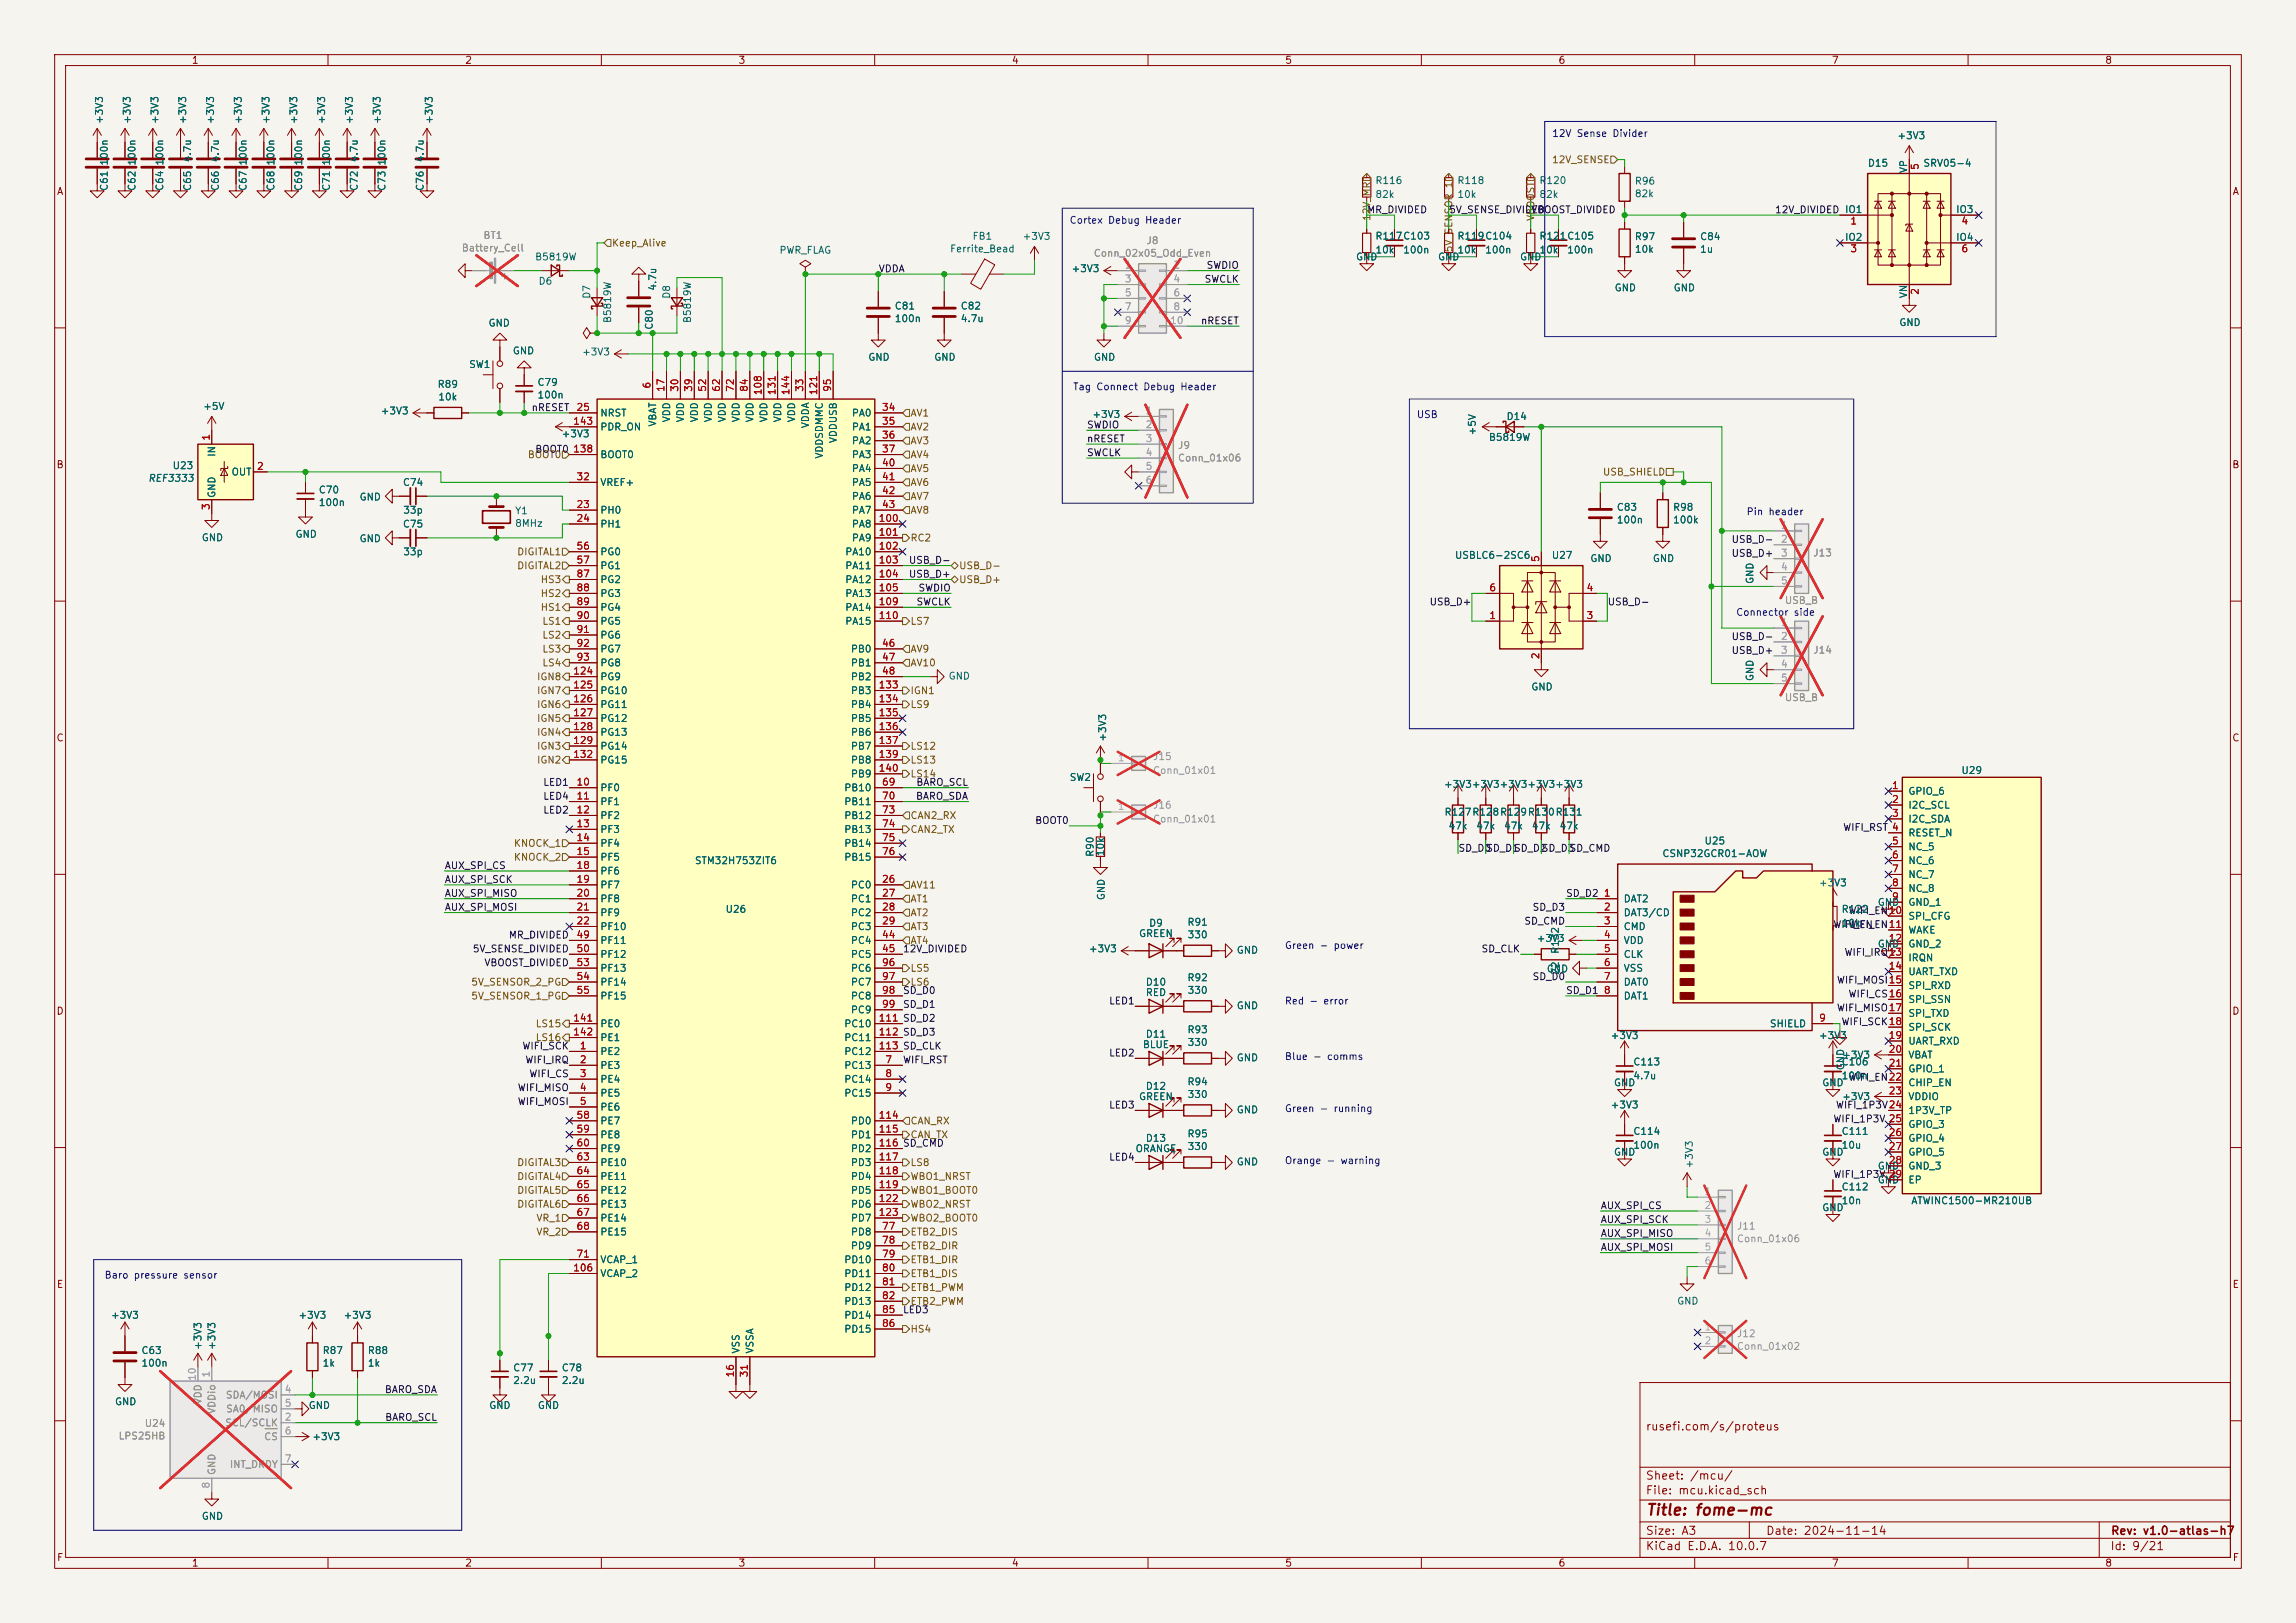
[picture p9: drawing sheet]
<svg xmlns="http://www.w3.org/2000/svg" width="420mm" height="297mm" viewBox="0 0 420 297" stroke-linecap="round" stroke-linejoin="round" font-family="sans-serif">
<defs><g id="words">
<text font-size="2" fill="#840000" x="301" y="277.8">Title: fome-mc</text>
<g font-size="1.5" fill="#840000">
<text x="300.9" y="262.1">rusefi.com/s/proteus</text>
<text x="300.9" y="273.8">File: mcu.kicad_sch</text>
<text x="300.9" y="271.1">Sheet: /mcu/</text>
<text x="300.9" y="281.2">Size: A3</text>
<text x="322.9" y="281.2">Date: 2024-11-14</text>
<text x="386" y="281.2">Rev: v1.0-atlas-h7</text>
<text x="300.9" y="284">KiCad E.D.A. 10.0.7</text>
<text x="385.9" y="284">Id: 9/21</text>
</g>
<g font-size="1.3" fill="#840000">
<text x="35" y="12">1</text>
<text x="85" y="12">2</text>
<text x="135" y="12">3</text>
<text x="185" y="12">4</text>
<text x="235" y="12">5</text>
<text x="285" y="12">6</text>
<text x="335" y="12">7</text>
<text x="385" y="12">8</text>
<text x="10.3" y="36">A</text>
<text x="408.3" y="36">A</text>
<text x="10.2" y="86">B</text>
<text x="408.2" y="86">B</text>
<text x="10.2" y="136">C</text>
<text x="408.2" y="136">C</text>
<text x="10.2" y="186">D</text>
<text x="408.2" y="186">D</text>
<text x="10.3" y="236">E</text>
<text x="408.3" y="236">E</text>
<text x="10.3" y="286">F</text>
<text x="35" y="287">1</text>
<text x="85" y="287">2</text>
<text x="135" y="287">3</text>
<text x="185" y="287">4</text>
<text x="235" y="287">5</text>
<text x="285" y="287">6</text>
<text x="335" y="287">7</text>
<text x="385" y="287">8</text>
<text x="408.3" y="286">F</text>
</g>
<g font-size="1.3" fill="#006464">
<text x="19.1" y="22.8" transform="rotate(-90 19.1 22.8)">+3V3</text>
<text x="24.2" y="22.8" transform="rotate(-90 24.2 22.8)">+3V3</text>
<text x="29.3" y="22.8" transform="rotate(-90 29.3 22.8)">+3V3</text>
<text x="34.4" y="22.8" transform="rotate(-90 34.4 22.8)">+3V3</text>
<text x="39.4" y="22.8" transform="rotate(-90 39.4 22.8)">+3V3</text>
<text x="44.5" y="22.8" transform="rotate(-90 44.5 22.8)">+3V3</text>
<text x="49.6" y="22.8" transform="rotate(-90 49.6 22.8)">+3V3</text>
<text x="54.7" y="22.8" transform="rotate(-90 54.7 22.8)">+3V3</text>
<text x="59.8" y="22.8" transform="rotate(-90 59.8 22.8)">+3V3</text>
<text x="64.8" y="22.8" transform="rotate(-90 64.8 22.8)">+3V3</text>
<text x="69.9" y="22.8" transform="rotate(-90 69.9 22.8)">+3V3</text>
<text x="79.4" y="22.8" transform="rotate(-90 79.4 22.8)">+3V3</text>
<text x="35.3" y="29.8" transform="rotate(-90 35.3 29.8)">4.7u</text>
<text x="40.3" y="29.8" transform="rotate(-90 40.3 29.8)">4.7u</text>
<text x="65.7" y="29.8" transform="rotate(-90 65.7 29.8)">4.7u</text>
<text x="77.8" y="29.8" transform="rotate(-90 77.8 29.8)">4.7u</text>
<text x="347" y="25.8">+3V3</text>
<text x="20" y="35" transform="rotate(-90 20 35)">C61</text>
<text x="20" y="30.4" transform="rotate(-90 20 30.4)">100n</text>
<text x="25.1" y="35" transform="rotate(-90 25.1 35)">C62</text>
<text x="25.1" y="30.4" transform="rotate(-90 25.1 30.4)">100n</text>
<text x="30.2" y="35" transform="rotate(-90 30.2 35)">C64</text>
<text x="30.2" y="30.4" transform="rotate(-90 30.2 30.4)">100n</text>
<text x="35.3" y="35" transform="rotate(-90 35.3 35)">C65</text>
<text x="40.3" y="35" transform="rotate(-90 40.3 35)">C66</text>
<text x="45.4" y="35" transform="rotate(-90 45.4 35)">C67</text>
<text x="45.4" y="30.4" transform="rotate(-90 45.4 30.4)">100n</text>
<text x="50.5" y="35" transform="rotate(-90 50.5 35)">C68</text>
<text x="50.5" y="30.4" transform="rotate(-90 50.5 30.4)">100n</text>
<text x="55.6" y="35" transform="rotate(-90 55.6 35)">C69</text>
<text x="55.6" y="30.4" transform="rotate(-90 55.6 30.4)">100n</text>
<text x="60.7" y="35" transform="rotate(-90 60.7 35)">C71</text>
<text x="60.7" y="30.4" transform="rotate(-90 60.7 30.4)">100n</text>
<text x="65.7" y="35" transform="rotate(-90 65.7 35)">C72</text>
<text x="70.8" y="35" transform="rotate(-90 70.8 35)">C73</text>
<text x="70.8" y="30.4" transform="rotate(-90 70.8 30.4)">100n</text>
<text x="77.8" y="35" transform="rotate(-90 77.8 35)">C76</text>
<text x="251.5" y="34">R116</text>
<text x="266.5" y="34">R118</text>
<text x="281.5" y="34">R120</text>
<text x="298.9" y="34.1">R96</text>
<text x="341.6" y="30.8">D15</text>
<text x="349.2" y="31.8" transform="rotate(-90 349.2 31.8)">VP</text>
<text x="351.7" y="30.8">SRV05-4</text>
<text x="251.5" y="36.5">82k</text>
<text x="266.5" y="36.5">10k</text>
<text x="281.5" y="36.5">82k</text>
<text x="298.9" y="36.4">82k</text>
<text x="337.4" y="39.3">IO1</text>
<text x="357.7" y="39.3">IO3</text>
<text x="97.8" y="48">B5819W</text>
<text x="142.5" y="46.7">PWR_FLAG</text>
<text x="173.7" y="46.5">Ferrite_Bead</text>
<text x="177.8" y="44.2">FB1</text>
<text x="186.9" y="44.2">+3V3</text>
<text x="247.9" y="48">GND</text>
<text x="251.5" y="44.1">R117C103</text>
<text x="251.5" y="46.7">10k</text>
<text x="256.6" y="46.7">100n</text>
<text x="262.9" y="48">GND</text>
<text x="266.5" y="44.1">R119C104</text>
<text x="266.5" y="46.7">10k</text>
<text x="271.6" y="46.7">100n</text>
<text x="277.9" y="48">GND</text>
<text x="281.5" y="44.1">R121C105</text>
<text x="281.5" y="46.7">10k</text>
<text x="286.6" y="46.7">100n</text>
<text x="298.9" y="44.2">R97</text>
<text x="298.9" y="46.6">10k</text>
<text x="310.9" y="44.2">C84</text>
<text x="310.9" y="46.6">1u</text>
<text x="337.4" y="44.4">IO2</text>
<text x="357.7" y="44.4">IO4</text>
<text x="98.4" y="52.4">D6</text>
<text x="120.3" y="53.3" transform="rotate(-90 120.3 53.3)">4.7u</text>
<text x="195.9" y="50.1">+3V3</text>
<text x="295.2" y="53.6">GND</text>
<text x="306" y="53.6">GND</text>
<text x="108.3" y="54.8" transform="rotate(-90 108.3 54.8)">D7</text>
<text x="112.1" y="59.2" transform="rotate(-90 112.1 59.2)">B5819W</text>
<text x="122.9" y="54.8" transform="rotate(-90 122.9 54.8)">D8</text>
<text x="126.7" y="59.2" transform="rotate(-90 126.7 59.2)">B5819W</text>
<text x="163.6" y="56.9">C81</text>
<text x="163.6" y="59.3">100n</text>
<text x="175.6" y="56.9">C82</text>
<text x="175.6" y="59.3">4.7u</text>
<text x="347.3" y="60">GND</text>
<text x="349.2" y="54.7" transform="rotate(-90 349.2 54.7)">VN</text>
<text x="89.3" y="60.1">GND</text>
<text x="93.7" y="65.1">GND</text>
<text x="106.4" y="65.4">+3V3</text>
<text x="119.7" y="60.4" transform="rotate(-90 119.7 60.4)">C80</text>
<text x="79.9" y="71.3">R89</text>
<text x="85.7" y="67.6">SW1</text>
<text x="98.2" y="70.9">C79</text>
<text x="158.7" y="66.3">GND</text>
<text x="170.8" y="66.3">GND</text>
<text x="200" y="66.3">GND</text>
<text x="37.1" y="75.3">+5V</text>
<text x="69.5" y="76.1">+3V3</text>
<text x="80.1" y="73.6">10k</text>
<text x="98.2" y="73.2">100n</text>
<text x="109.7" y="76.5">NRST</text>
<text x="122.9" y="77.4" transform="rotate(-90 122.9 77.4)">VDD</text>
<text x="125.4" y="77.4" transform="rotate(-90 125.4 77.4)">VDD</text>
<text x="128" y="77.4" transform="rotate(-90 128 77.4)">VDD</text>
<text x="130.5" y="77.4" transform="rotate(-90 130.5 77.4)">VDD</text>
<text x="133" y="77.4" transform="rotate(-90 133 77.4)">VDD</text>
<text x="135.6" y="77.4" transform="rotate(-90 135.6 77.4)">VDD</text>
<text x="138.1" y="77.4" transform="rotate(-90 138.1 77.4)">VDD</text>
<text x="140.7" y="77.4" transform="rotate(-90 140.7 77.4)">VDD</text>
<text x="143.2" y="77.4" transform="rotate(-90 143.2 77.4)">VDD</text>
<text x="145.7" y="77.4" transform="rotate(-90 145.7 77.4)">VDD</text>
<text x="155.7" y="76.5">PA0</text>
<text x="199.7" y="76.8">+3V3</text>
<text x="275.5" y="77.2">D14</text>
<text x="39.7" y="83.7" transform="rotate(-90 39.7 83.7)">IN</text>
<text x="102.6" y="80.3">+3V3</text>
<text x="109.7" y="79.1">PDR_ON</text>
<text x="120.3" y="78.2" transform="rotate(-90 120.3 78.2)">VBAT</text>
<text x="148.3" y="78.5" transform="rotate(-90 148.3 78.5)">VDDA</text>
<text x="153.4" y="81.2" transform="rotate(-90 153.4 81.2)">VDDUSB</text>
<text x="155.7" y="79.1">PA1</text>
<text x="155.7" y="81.6">PA2</text>
<text x="270.3" y="79.8" transform="rotate(-90 270.3 79.8)">+5V</text>
<text x="272.2" y="81">B5819W</text>
<text x="27" y="88.5">REF3333</text>
<text x="31.5" y="86.2">U23</text>
<text x="42.2" y="87.3">OUT</text>
<text x="73.6" y="89.2">C74</text>
<text x="109.7" y="89.2">VREF+</text>
<text x="109.7" y="84.1">BOOT0</text>
<text x="150.8" y="84" transform="rotate(-90 150.8 84)">VDDSDMMC</text>
<text x="155.7" y="84.1">PA3</text>
<text x="155.7" y="86.7">PA4</text>
<text x="155.7" y="89.2">PA5</text>
<text x="39.7" y="91.2" transform="rotate(-90 39.7 91.2)">GND</text>
<text x="58.2" y="90.6">C70</text>
<text x="58.2" y="92.9">100n</text>
<text x="65.7" y="91.9">GND</text>
<text x="73.7" y="94.3">33p</text>
<text x="94.1" y="94.4">Y1</text>
<text x="109.7" y="94.3">PH0</text>
<text x="155.7" y="91.8">PA6</text>
<text x="155.7" y="94.3">PA7</text>
<text x="295.6" y="93.8">C83</text>
<text x="305.9" y="93.8">R98</text>
<text x="36.8" y="99.3">GND</text>
<text x="53.9" y="98.7">GND</text>
<text x="65.7" y="99.5">GND</text>
<text x="73.6" y="96.8">C75</text>
<text x="73.7" y="101.9">33p</text>
<text x="94.1" y="96.7">8MHz</text>
<text x="109.7" y="96.8">PH1</text>
<text x="109.7" y="101.9">PG0</text>
<text x="154.5" y="101.9">PA10</text>
<text x="155.7" y="96.8">PA8</text>
<text x="155.7" y="99.4">PA9</text>
<text x="295.6" y="96.1">100n</text>
<text x="305.9" y="96.1">100k</text>
<text x="109.7" y="104.5">PG1</text>
<text x="109.7" y="107">PG2</text>
<text x="154.5" y="104.5">PA11</text>
<text x="154.5" y="107">PA12</text>
<text x="266" y="102.6">USBLC6-2SC6</text>
<text x="283.7" y="102.6">U27</text>
<text x="290.8" y="103.1">GND</text>
<text x="302.2" y="103.1">GND</text>
<text x="321.1" y="107" transform="rotate(-90 321.1 107)">GND</text>
<text x="109.7" y="109.5">PG3</text>
<text x="109.7" y="112.1">PG4</text>
<text x="154.5" y="109.5">PA13</text>
<text x="154.5" y="112.1">PA14</text>
<text x="109.7" y="114.6">PG5</text>
<text x="109.7" y="117.2">PG6</text>
<text x="109.7" y="119.7">PG7</text>
<text x="154.5" y="114.6">PA15</text>
<text x="155.5" y="119.7">PB0</text>
<text x="109.7" y="122.2">PG8</text>
<text x="109.7" y="124.8">PG9</text>
<text x="155.5" y="122.2">PB1</text>
<text x="155.5" y="124.8">PB2</text>
<text x="173.4" y="124.7">GND</text>
<text x="321.1" y="124.7" transform="rotate(-90 321.1 124.7)">GND</text>
<text x="109.7" y="127.3">PG10</text>
<text x="109.7" y="129.9">PG11</text>
<text x="155.5" y="127.3">PB3</text>
<text x="155.5" y="129.9">PB4</text>
<text x="280" y="126.6">GND</text>
<text x="109.7" y="132.4">PG12</text>
<text x="109.7" y="134.9">PG13</text>
<text x="109.7" y="137.5">PG14</text>
<text x="155.5" y="132.4">PB5</text>
<text x="155.5" y="134.9">PB6</text>
<text x="155.5" y="137.5">PB7</text>
<text x="202.6" y="135.8" transform="rotate(-90 202.6 135.8)">+3V3</text>
<text x="109.7" y="140">PG15</text>
<text x="155.5" y="140">PB8</text>
<text x="155.5" y="142.6">PB9</text>
<text x="195.6" y="143.2">SW2</text>
<text x="358.7" y="141.9">U29</text>
<text x="109.7" y="145.1">PF0</text>
<text x="109.7" y="147.6">PF1</text>
<text x="154.3" y="145.1">PB10</text>
<text x="154.3" y="147.6">PB11</text>
<text x="264" y="144.5">+3V3+3V3+3V3+3V3+3V3</text>
<text x="264.1" y="149.6">R127R128R129R130R131</text>
<text x="349" y="145.7">GPIO_6</text>
<text x="349" y="148.3">I2C_SCL</text>
<text x="109.7" y="150.2">PF2</text>
<text x="109.7" y="152.7">PF3</text>
<text x="109.7" y="155.3">PF4</text>
<text x="154.3" y="150.2">PB12</text>
<text x="154.3" y="152.7">PB13</text>
<text x="154.3" y="155.3">PB14</text>
<text x="264.8" y="152.1">47k</text>
<text x="269.9" y="152.1">47k</text>
<text x="275" y="152.1">47k</text>
<text x="280.1" y="152.1">47k</text>
<text x="285.2" y="152.1">47k</text>
<text x="311.7" y="154.8">U25</text>
<text x="349" y="150.8">I2C_SDA</text>
<text x="349" y="153.4">RESET_N</text>
<text x="349" y="155.9">NC_5</text>
<text x="109.7" y="157.8">PF5</text>
<text x="109.7" y="160.3">PF6</text>
<text x="127" y="158.4">STM32H753ZIT6</text>
<text x="154.3" y="157.8">PB15</text>
<text x="200.4" y="156.9" transform="rotate(-90 200.4 156.9)">R90</text>
<text x="202.3" y="156.8" transform="rotate(-90 202.3 156.8)">10k</text>
<text x="304" y="157.1">CSNP32GCR01-AOW</text>
<text x="349" y="158.4">NC_6</text>
<text x="349" y="161">NC_7</text>
<text x="109.7" y="162.9">PF7</text>
<text x="109.7" y="165.4">PF8</text>
<text x="109.7" y="168">PF9</text>
<text x="132.6" y="167.3">U26</text>
<text x="155.5" y="162.9">PC0</text>
<text x="155.5" y="165.4">PC1</text>
<text x="155.5" y="168">PC2</text>
<text x="202.4" y="164.8" transform="rotate(-90 202.4 164.8)">GND</text>
<text x="296.9" y="165.4">DAT2</text>
<text x="296.9" y="168">DAT3/CD</text>
<text x="332.6" y="162.5">+3V3</text>
<text x="336.8" y="167.3">R122</text>
<text x="343.4" y="166.1">GND</text>
<text x="349" y="163.5">NC_8</text>
<text x="349" y="166.1">GND_1</text>
<text x="109.7" y="170.5">PF10</text>
<text x="109.7" y="173">PF11</text>
<text x="155.5" y="170.5">PC3</text>
<text x="155.5" y="173">PC4</text>
<text x="208.2" y="171.8">GREEN</text>
<text x="210.1" y="169.9">D9</text>
<text x="217.1" y="169.7">R91</text>
<text x="217.1" y="172">330</text>
<text x="281" y="172.7">+3V3</text>
<text x="296.9" y="170.5">CMD</text>
<text x="296.9" y="173">VDD</text>
<text x="336.8" y="169.9">10k</text>
<text x="343.4" y="173.7">GND</text>
<text x="349" y="168.6">SPI_CFG</text>
<text x="349" y="171.1">WAKE</text>
<text x="349" y="173.7">GND_2</text>
<text x="109.7" y="175.6">PF12</text>
<text x="109.7" y="178.1">PF13</text>
<text x="155.5" y="175.6">PC5</text>
<text x="155.5" y="178.1">PC6</text>
<text x="199.1" y="174.6">+3V3</text>
<text x="217.1" y="179.9">R92</text>
<text x="226.1" y="174.8">GND</text>
<text x="282.8" y="178.3">GND</text>
<text x="285.4" y="178.5" transform="rotate(-90 285.4 178.5)">22</text>
<text x="285.4" y="174.7" transform="rotate(-90 285.4 174.7)">R132</text>
<text x="296.9" y="175.6">CLK</text>
<text x="296.9" y="178.1">VSS</text>
<text x="349" y="176.2">IRQN</text>
<text x="349" y="178.8">UART_TXD</text>
<text x="109.7" y="180.7">PF14</text>
<text x="109.7" y="183.2">PF15</text>
<text x="155.5" y="180.7">PC7</text>
<text x="155.5" y="183.2">PC8</text>
<text x="155.5" y="185.7">PC9</text>
<text x="209.5" y="180.7">D10</text>
<text x="209.5" y="182.6">RED</text>
<text x="217.1" y="182.2">330</text>
<text x="226.1" y="185">GND</text>
<text x="296.9" y="180.7">DAT0</text>
<text x="296.9" y="183.2">DAT1</text>
<text x="349" y="181.3">SPI_RXD</text>
<text x="349" y="183.8">SPI_SSN</text>
<text x="109.7" y="188.3">PE0</text>
<text x="109.7" y="190.8">PE1</text>
<text x="154.3" y="188.3">PC10</text>
<text x="154.3" y="190.8">PC11</text>
<text x="209.5" y="190.2">D11</text>
<text x="217.1" y="189.4">R93</text>
<text x="217.1" y="191.7">330</text>
<text x="294.5" y="190.4">+3V3</text>
<text x="323.6" y="188.3">SHIELD</text>
<text x="332.6" y="190.4">+3V3</text>
<text x="349" y="186.4">SPI_TXD</text>
<text x="349" y="188.9">SPI_SCK</text>
<text x="349" y="191.5">UART_RXD</text>
<text x="109.7" y="193.4">PE2</text>
<text x="109.7" y="195.9">PE3</text>
<text x="154.3" y="195.9">PC13</text>
<text x="154.3" y="193.4">PC12</text>
<text x="208.9" y="192.1">BLUE</text>
<text x="226.1" y="194.5">GND</text>
<text x="298.7" y="195.3">C113</text>
<text x="298.7" y="197.8">4.7u</text>
<text x="336.8" y="195.3">C106</text>
<text x="336.8" y="197.8">100n</text>
<text x="336.9" y="194">+3V3</text>
<text x="337.6" y="196" transform="rotate(-90 337.6 196)">GND</text>
<text x="349" y="194">VBAT</text>
<text x="349" y="196.5">GPIO_1</text>
<text x="109.7" y="198.4">PE4</text>
<text x="109.7" y="201">PE5</text>
<text x="109.7" y="203.5">PE6</text>
<text x="154.3" y="198.4">PC14</text>
<text x="154.3" y="201">PC15</text>
<text x="208.2" y="201.6">GREEN</text>
<text x="209.5" y="199.7">D12</text>
<text x="217.1" y="198.9">R94</text>
<text x="217.1" y="201.2">330</text>
<text x="294.5" y="203.1">+3V3</text>
<text x="295.1" y="199.1">GND</text>
<text x="333.2" y="199.1">GND</text>
<text x="336.9" y="201.6">+3V3</text>
<text x="349" y="199.1">CHIP_EN</text>
<text x="349" y="201.6">VDDIO</text>
<text x="109.7" y="206.1">PE7</text>
<text x="109.7" y="208.6">PE8</text>
<text x="155.5" y="206.1">PD0</text>
<text x="155.5" y="208.6">PD1</text>
<text x="209.5" y="209.2">D13</text>
<text x="217.1" y="208.4">R95</text>
<text x="226.1" y="204">GND</text>
<text x="298.7" y="208">C114</text>
<text x="336.8" y="208">C111</text>
<text x="349" y="204.2">1P3V_TP</text>
<text x="349" y="206.7">GPIO_3</text>
<text x="349" y="209.2">GPIO_4</text>
<text x="109.7" y="211.1">PE9</text>
<text x="109.7" y="213.7">PE10</text>
<text x="155.5" y="211.1">PD2</text>
<text x="155.5" y="213.7">PD3</text>
<text x="207.6" y="211.1">ORANGE</text>
<text x="217.1" y="210.7">330</text>
<text x="226.1" y="213.6">GND</text>
<text x="295.1" y="211.8">GND</text>
<text x="298.7" y="210.5">100n</text>
<text x="310" y="213.9" transform="rotate(-90 310 213.9)">+3V3</text>
<text x="333.2" y="211.8">GND</text>
<text x="336.8" y="210.5">10u</text>
<text x="343.4" y="214.3">GND</text>
<text x="349" y="211.8">GPIO_5</text>
<text x="349" y="214.3">GND_3</text>
<text x="109.7" y="216.2">PE11</text>
<text x="109.7" y="218.8">PE12</text>
<text x="109.7" y="221.3">PE13</text>
<text x="155.5" y="216.2">PD4</text>
<text x="155.5" y="218.8">PD5</text>
<text x="155.5" y="221.3">PD6</text>
<text x="333.2" y="221.9">GND</text>
<text x="336.8" y="218.1">C112</text>
<text x="336.8" y="220.7">10n</text>
<text x="343.4" y="216.9">GND</text>
<text x="349" y="216.9">EP</text>
<text x="349.5" y="220.7">ATWINC1500-MR210UB</text>
<text x="109.7" y="223.8">PE14</text>
<text x="109.7" y="226.4">PE15</text>
<text x="155.5" y="226.4">PD8</text>
<text x="155.5" y="223.8">PD7</text>
<text x="109.7" y="231.5">VCAP_1</text>
<text x="154.3" y="231.5">PD10</text>
<text x="155.5" y="228.9">PD9</text>
<text x="109.7" y="234">VCAP_2</text>
<text x="154.3" y="234">PD11</text>
<text x="154.3" y="236.5">PD12</text>
<text x="154.3" y="239.1">PD13</text>
<text x="306.7" y="239">GND</text>
<text x="20.2" y="241.6">+3V3</text>
<text x="54.5" y="241.6">+3V3</text>
<text x="62.7" y="241.6">+3V3</text>
<text x="154.3" y="241.6">PD14</text>
<text x="154.3" y="244.2">PD15</text>
<text x="25.8" y="248.1">C63</text>
<text x="25.8" y="250.4">100n</text>
<text x="37.2" y="247.1" transform="rotate(-90 37.2 247.1)">+3V3</text>
<text x="39.7" y="247.1" transform="rotate(-90 39.7 247.1)">+3V3</text>
<text x="58.9" y="248.1">R87</text>
<text x="58.9" y="250.4">1k</text>
<text x="67.2" y="248.1">R88</text>
<text x="67.2" y="250.4">1k</text>
<text x="93.8" y="251.3">C77</text>
<text x="102.7" y="251.3">C78</text>
<text x="135.6" y="247.8" transform="rotate(-90 135.6 247.8)">VSS</text>
<text x="138.1" y="247.8" transform="rotate(-90 138.1 247.8)">VSSA</text>
<text x="20.9" y="257.5">GND</text>
<text x="93.8" y="253.6">2.2u</text>
<text x="102.7" y="253.6">2.2u</text>
<text x="56.4" y="258.1">GND</text>
<text x="57" y="263.9">+3V3</text>
<text x="89.4" y="258.1">GND</text>
<text x="98.3" y="258.1">GND</text>
<text x="36.8" y="278.4">GND</text>
</g>
<g font-size="1.3" fill="#0000c2">
<text x="283.8" y="25.4">12V Sense Divider</text>
<text x="195.6" y="41.2">Cortex Debug Header</text>
<text x="196.2" y="71.7">Tag Connect Debug Header</text>
<text x="259.1" y="76.8">USB</text>
<text x="319.4" y="94.6">Pin header</text>
<text x="317.5" y="113">Connector side</text>
<text x="234.9" y="174">Green - power</text>
<text x="234.9" y="184.1">Red - error</text>
<text x="234.9" y="194.3">Blue - comms</text>
<text x="234.9" y="203.8">Green - running</text>
<text x="234.9" y="213.3">Orange - warning</text>
<text x="19" y="234.3">Baro pressure sensor</text>
</g>
<g font-size="1.3" fill="#725600">
<text x="283.8" y="30.2">12V_SENSE</text>
<text x="251" y="40.5" transform="rotate(-90 251 40.5)">12V_MR</text>
<text x="281" y="40.5" transform="rotate(-90 281 40.5)">VBOOST</text>
<text x="111.8" y="45.4">Keep_Alive</text>
<text x="266" y="46.3" transform="rotate(-90 266 46.3)">5V_SENSOR_1</text>
<text x="166.4" y="76.5">AV1</text>
<text x="166.4" y="79.1">AV2</text>
<text x="166.4" y="81.6">AV3</text>
<text x="96.4" y="84.1">BOOT0</text>
<text x="166.4" y="89.2">AV6</text>
<text x="166.4" y="84.1">AV4</text>
<text x="166.4" y="86.7">AV5</text>
<text x="293.1" y="87.3">USB_SHIELD</text>
<text x="166.4" y="94.3">AV8</text>
<text x="166.4" y="91.8">AV7</text>
<text x="94.5" y="101.9">DIGITAL1</text>
<text x="166.4" y="99.4">RC2</text>
<text x="94.5" y="104.5">DIGITAL2</text>
<text x="98.8" y="107">HS3</text>
<text x="175.3" y="104.5">USB_D-</text>
<text x="175.3" y="107">USB_D+</text>
<text x="98.8" y="109.5">HS2</text>
<text x="98.8" y="112.1">HS1</text>
<text x="99.1" y="119.7">LS3</text>
<text x="99.1" y="117.2">LS2</text>
<text x="99.1" y="114.6">LS1</text>
<text x="166.4" y="119.7">AV9</text>
<text x="166.4" y="114.6">LS7</text>
<text x="98.1" y="124.8">IGN8</text>
<text x="99.1" y="122.2">LS4</text>
<text x="166.4" y="122.2">AV10</text>
<text x="98.1" y="129.9">IGN6</text>
<text x="98.1" y="127.3">IGN7</text>
<text x="166.4" y="129.9">LS9</text>
<text x="166.4" y="127.3">IGN1</text>
<text x="98.1" y="134.9">IGN4</text>
<text x="98.1" y="132.4">IGN5</text>
<text x="98.1" y="137.5">IGN3</text>
<text x="166.4" y="137.5">LS12</text>
<text x="98.1" y="140">IGN2</text>
<text x="166.4" y="142.6">LS14</text>
<text x="166.4" y="140">LS13</text>
<text x="93.9" y="155.3">KNOCK_1</text>
<text x="166.4" y="150.2">CAN2_RX</text>
<text x="166.4" y="152.7">CAN2_TX</text>
<text x="93.9" y="157.8">KNOCK_2</text>
<text x="166.4" y="168">AT2</text>
<text x="166.4" y="165.4">AT1</text>
<text x="166.4" y="162.9">AV11</text>
<text x="166.4" y="173">AT4</text>
<text x="166.4" y="170.5">AT3</text>
<text x="166.4" y="178.1">LS5</text>
<text x="86.1" y="180.7">5V_SENSOR_2_PG</text>
<text x="86.1" y="183.2">5V_SENSOR_1_PG</text>
<text x="166.4" y="180.7">LS6</text>
<text x="97.9" y="188.3">LS15</text>
<text x="97.9" y="190.8">LS16</text>
<text x="166.4" y="208.6">CAN_TX</text>
<text x="166.4" y="206.1">CAN_RX</text>
<text x="94.5" y="213.7">DIGITAL3</text>
<text x="166.4" y="213.7">LS8</text>
<text x="94.5" y="218.8">DIGITAL5</text>
<text x="94.5" y="221.3">DIGITAL6</text>
<text x="94.5" y="216.2">DIGITAL4</text>
<text x="166.4" y="218.8">WBO1_BOOT0</text>
<text x="166.4" y="216.2">WBO1_NRST</text>
<text x="166.4" y="221.3">WBO2_NRST</text>
<text x="98" y="223.8">VR_1</text>
<text x="98" y="226.4">VR_2</text>
<text x="166.4" y="226.4">ETB2_DIS</text>
<text x="166.4" y="223.8">WBO2_BOOT0</text>
<text x="166.4" y="228.9">ETB2_DIR</text>
<text x="166.4" y="231.5">ETB1_DIR</text>
<text x="166.4" y="234">ETB1_DIS</text>
<text x="166.4" y="236.5">ETB1_PWM</text>
<text x="166.4" y="239.1">ETB2_PWM</text>
<text x="166.4" y="244.2">HS4</text>
</g>
<g font-size="1.3" fill="#a90000">
<text x="351.3" y="31.2" transform="rotate(-90 351.3 31.2)">5</text>
<text x="338.4" y="41.4">1</text>
<text x="358.7" y="41.4">4</text>
<text x="338.4" y="46.5">3</text>
<text x="358.7" y="46.5">6</text>
<text x="351.3" y="54.1" transform="rotate(-90 351.3 54.1)">2</text>
<text x="119.3" y="71.2" transform="rotate(-90 119.3 71.2)">6</text>
<text x="121.8" y="71.8" transform="rotate(-90 121.8 71.8)">17</text>
<text x="124.4" y="71.8" transform="rotate(-90 124.4 71.8)">30</text>
<text x="126.9" y="71.8" transform="rotate(-90 126.9 71.8)">39</text>
<text x="129.5" y="71.8" transform="rotate(-90 129.5 71.8)">52</text>
<text x="132" y="71.8" transform="rotate(-90 132 71.8)">62</text>
<text x="134.5" y="71.8" transform="rotate(-90 134.5 71.8)">72</text>
<text x="137.1" y="71.8" transform="rotate(-90 137.1 71.8)">84</text>
<text x="147.2" y="71.8" transform="rotate(-90 147.2 71.8)">33</text>
<text x="152.3" y="71.8" transform="rotate(-90 152.3 71.8)">95</text>
<text x="105.3" y="75.5">25</text>
<text x="139.6" y="72.4" transform="rotate(-90 139.6 72.4)">108</text>
<text x="142.2" y="72.4" transform="rotate(-90 142.2 72.4)">131</text>
<text x="144.7" y="72.4" transform="rotate(-90 144.7 72.4)">144</text>
<text x="149.8" y="72.4" transform="rotate(-90 149.8 72.4)">121</text>
<text x="161.2" y="75.5">34</text>
<text x="38.7" y="80.7" transform="rotate(-90 38.7 80.7)">1</text>
<text x="104.7" y="83.1">138</text>
<text x="104.7" y="78">143</text>
<text x="161.2" y="78">35</text>
<text x="161.2" y="80.6">36</text>
<text x="161.2" y="83.1">37</text>
<text x="46.9" y="86.3">2</text>
<text x="105.3" y="88.2">32</text>
<text x="161.2" y="85.6">40</text>
<text x="161.2" y="88.2">41</text>
<text x="38.7" y="93.4" transform="rotate(-90 38.7 93.4)">3</text>
<text x="105.3" y="93.3">23</text>
<text x="105.3" y="95.8">24</text>
<text x="160.6" y="95.8">100</text>
<text x="161.2" y="90.7">42</text>
<text x="161.2" y="93.3">43</text>
<text x="105.3" y="100.9">56</text>
<text x="160.6" y="98.3">101</text>
<text x="160.6" y="100.9">102</text>
<text x="105.3" y="103.4">57</text>
<text x="105.3" y="106">87</text>
<text x="160.6" y="103.4">103</text>
<text x="160.6" y="106">104</text>
<text x="281.9" y="103" transform="rotate(-90 281.9 103)">5</text>
<text x="105.3" y="108.5">88</text>
<text x="105.3" y="111">89</text>
<text x="105.3" y="113.6">90</text>
<text x="160.6" y="108.5">105</text>
<text x="160.6" y="111">109</text>
<text x="160.6" y="113.6">110</text>
<text x="272.3" y="113.6">1</text>
<text x="272.3" y="108.5">6</text>
<text x="290.1" y="113.6">3</text>
<text x="290.1" y="108.5">4</text>
<text x="105.3" y="116.1">91</text>
<text x="105.3" y="118.7">92</text>
<text x="161.2" y="118.7">46</text>
<text x="104.7" y="123.7">124</text>
<text x="105.3" y="121.2">93</text>
<text x="161.2" y="121.2">47</text>
<text x="161.2" y="123.7">48</text>
<text x="281.9" y="120.7" transform="rotate(-90 281.9 120.7)">2</text>
<text x="104.7" y="126.3">125</text>
<text x="104.7" y="128.8">126</text>
<text x="104.7" y="131.4">127</text>
<text x="160.6" y="126.3">133</text>
<text x="160.6" y="128.8">134</text>
<text x="160.6" y="131.4">135</text>
<text x="104.7" y="133.9">128</text>
<text x="104.7" y="136.4">129</text>
<text x="160.6" y="133.9">136</text>
<text x="160.6" y="136.4">137</text>
<text x="104.7" y="139">132</text>
<text x="160.6" y="139">139</text>
<text x="160.6" y="141.5">140</text>
<text x="105.3" y="144.1">10</text>
<text x="105.3" y="146.6">11</text>
<text x="105.3" y="149.1">12</text>
<text x="161.2" y="144.1">69</text>
<text x="161.2" y="146.6">70</text>
<text x="161.2" y="149.1">73</text>
<text x="346" y="144.7">1</text>
<text x="346" y="147.2">2</text>
<text x="346" y="149.8">3</text>
<text x="105.3" y="151.7">13</text>
<text x="105.3" y="154.2">14</text>
<text x="161.2" y="151.7">74</text>
<text x="161.2" y="154.2">75</text>
<text x="346" y="154.9">5</text>
<text x="346" y="152.3">4</text>
<text x="105.3" y="156.8">15</text>
<text x="105.3" y="159.3">18</text>
<text x="105.3" y="161.8">19</text>
<text x="161.2" y="161.8">26</text>
<text x="161.2" y="156.8">76</text>
<text x="346" y="157.4">6</text>
<text x="346" y="159.9">7</text>
<text x="105.3" y="164.4">20</text>
<text x="105.3" y="166.9">21</text>
<text x="161.2" y="164.4">27</text>
<text x="161.2" y="166.9">28</text>
<text x="293.3" y="164.4">1</text>
<text x="293.3" y="166.9">2</text>
<text x="345.4" y="167.6">10</text>
<text x="346" y="162.5">8</text>
<text x="346" y="165">9</text>
<text x="105.3" y="169.5">22</text>
<text x="105.3" y="172">49</text>
<text x="161.2" y="169.5">29</text>
<text x="161.2" y="172">44</text>
<text x="293.3" y="169.5">3</text>
<text x="293.3" y="172">4</text>
<text x="345.4" y="170.1">11</text>
<text x="345.4" y="172.6">12</text>
<text x="105.3" y="174.5">50</text>
<text x="105.3" y="177.1">53</text>
<text x="105.3" y="179.6">54</text>
<text x="161.2" y="174.5">45</text>
<text x="161.2" y="177.1">96</text>
<text x="161.2" y="179.6">97</text>
<text x="293.3" y="174.5">5</text>
<text x="293.3" y="177.1">6</text>
<text x="293.3" y="179.6">7</text>
<text x="345.4" y="177.7">14</text>
<text x="345.4" y="175.2">13</text>
<text x="105.3" y="182.2">55</text>
<text x="161.2" y="182.2">98</text>
<text x="161.2" y="184.7">99</text>
<text x="293.3" y="182.2">8</text>
<text x="345.4" y="180.3">15</text>
<text x="345.4" y="182.8">16</text>
<text x="345.4" y="185.3">17</text>
<text x="104.7" y="187.2">141</text>
<text x="104.7" y="189.8">142</text>
<text x="160.6" y="187.2">111 SD_D2</text>
<text x="160.6" y="189.8">112 SD_D3</text>
<text x="160.6" y="187.2">111</text>
<text x="160.6" y="189.8">112</text>
<text x="332.6" y="187.2">9</text>
<text x="345.4" y="190.4">19</text>
<text x="345.4" y="187.9">18</text>
<text x="105.9" y="192.3">1</text>
<text x="105.9" y="194.9">2</text>
<text x="105.9" y="197.4">3</text>
<text x="160.6" y="192.3">113 SD_CLK</text>
<text x="160.6" y="192.3">113</text>
<text x="161.8" y="194.9">7</text>
<text x="161.8" y="197.4">8</text>
<text x="345.4" y="193">20</text>
<text x="345.4" y="195.5">21</text>
<text x="105.9" y="199.9">4</text>
<text x="105.9" y="202.5">5</text>
<text x="161.8" y="199.9">9</text>
<text x="345.4" y="200.6">23</text>
<text x="345.4" y="198">22</text>
<text x="345.4" y="203.1">24</text>
<text x="105.3" y="205">58</text>
<text x="105.3" y="207.6">59</text>
<text x="160.6" y="205">114</text>
<text x="160.6" y="207.6">115</text>
<text x="345.4" y="208.2">26</text>
<text x="345.4" y="205.7">25</text>
<text x="105.3" y="210.1">60</text>
<text x="105.3" y="212.6">63</text>
<text x="105.3" y="215.2">64</text>
<text x="160.6" y="210.1">116 SD_CMD</text>
<text x="160.6" y="212.6">117</text>
<text x="160.6" y="215.2">118</text>
<text x="160.6" y="210.1">116</text>
<text x="345.4" y="210.7">27</text>
<text x="345.4" y="213.3">28</text>
<text x="345.4" y="215.8">29</text>
<text x="105.3" y="217.7">65</text>
<text x="105.3" y="220.3">66</text>
<text x="160.6" y="217.7">119</text>
<text x="160.6" y="220.3">122</text>
<text x="105.3" y="222.8">67</text>
<text x="105.3" y="225.3">68</text>
<text x="160.6" y="222.8">123</text>
<text x="161.2" y="225.3">77</text>
<text x="161.2" y="227.9">78</text>
<text x="104.7" y="233">106</text>
<text x="105.3" y="230.4">71</text>
<text x="161.2" y="230.4">79</text>
<text x="161.2" y="233">80</text>
<text x="161.2" y="235.5">81</text>
<text x="161.2" y="238">82</text>
<text x="161.2" y="240.6">85</text>
<text x="161.2" y="243.1">86</text>
<text x="134.5" y="252.2" transform="rotate(-90 134.5 252.2)">16</text>
<text x="137.1" y="252.2" transform="rotate(-90 137.1 252.2)">31</text>
</g>
<g font-size="1.3" fill="#0f0f0f">
<text x="250" y="39.3">MR_DIVIDED</text>
<text x="265" y="39.3">5V_SENSE_DIVIDED</text>
<text x="280" y="39.3">VBOOST_DIVIDED</text>
<text x="324.6" y="39.3">12V_DIVIDED IO1</text>
<text x="160.6" y="50.1">VDDA</text>
<text x="220.2" y="52">SWCLK</text>
<text x="220.6" y="49.5">SWDIO</text>
<text x="219.6" y="59.7">nRESET</text>
<text x="97.1" y="75.5">nRESET</text>
<text x="97.8" y="83.1">BOOT0</text>
<text x="198.7" y="78.7">SWDIO</text>
<text x="198.7" y="83.8">SWCLK</text>
<text x="198.7" y="81.2">nRESET</text>
<text x="316.6" y="99.7">USB_D-</text>
<text x="166.1" y="103.5">USB_D-</text>
<text x="166.1" y="106">USB_D+</text>
<text x="316.6" y="102.2">USB_D+</text>
<text x="167.5" y="111.1">SWCLK</text>
<text x="167.9" y="108.5">SWDIO</text>
<text x="261.4" y="111.1">USB_D+</text>
<text x="294" y="111.1">USB_D-</text>
<text x="316.6" y="120">USB_D+</text>
<text x="316.6" y="117.4">USB_D-</text>
<text x="99.3" y="149.2">LED2</text>
<text x="99.3" y="146.6">LED4</text>
<text x="99.3" y="144.1">LED1</text>
<text x="167.4" y="146.6">BARO_SDA</text>
<text x="167.5" y="144.1">BARO_SCL</text>
<text x="189.2" y="151.1">BOOT0</text>
<text x="337" y="152.4">WIFI_RST 4</text>
<text x="81.3" y="161.9">AUX_SPI_SCK</text>
<text x="81.3" y="159.3">AUX_SPI_CS</text>
<text x="266.7" y="156.2">SD_D0</text>
<text x="271.8" y="156.2">SD_D1</text>
<text x="276.8" y="156.2">SD_D2</text>
<text x="281.9" y="156.2">SD_D3</text>
<text x="287" y="156.2">SD_CMD</text>
<text x="81.3" y="167">AUX_SPI_MOSI</text>
<text x="81.3" y="164.4">AUX_SPI_MISO</text>
<text x="280.2" y="167">SD_D3</text>
<text x="286.4" y="164.4">SD_D2</text>
<text x="338" y="167.6">WIFI_EN10</text>
<text x="93" y="172">MR_DIVIDED</text>
<text x="278.7" y="169.5">SD_CMD</text>
<text x="335.3" y="170.1">WIFI_EN</text>
<text x="86.4" y="174.6">5V_SENSE_DIVIDED</text>
<text x="88.5" y="177.1">VBOOST_DIVIDED</text>
<text x="165.1" y="174.6">12V_DIVIDED</text>
<text x="270.9" y="174.6">SD_CLK</text>
<text x="280.2" y="179.7">SD_D0</text>
<text x="337.3" y="175.2">WIFI_IRQ13</text>
<text x="165.1" y="184.7">SD_D1</text>
<text x="165.1" y="182.2">SD_D0</text>
<text x="202.8" y="184.1">LED1</text>
<text x="286.4" y="182.2">SD_D1</text>
<text x="335.9" y="180.3">WIFI_MOSI15</text>
<text x="335.9" y="185.4">WIFI_MISO17</text>
<text x="338" y="182.8">WIFI_CS16</text>
<text x="336.7" y="187.9">WIFI_SCK18</text>
<text x="95.4" y="192.4">WIFI_SCK</text>
<text x="96" y="194.9">WIFI_IRQ</text>
<text x="96.7" y="197.4">WIFI_CS</text>
<text x="165.1" y="194.9">WIFI_RST</text>
<text x="202.8" y="193.6">LED2</text>
<text x="94.6" y="202.5">WIFI_MOSI</text>
<text x="94.6" y="200">WIFI_MISO</text>
<text x="202.8" y="203.2">LED3</text>
<text x="335.7" y="203.2">WIFI_1P3V24</text>
<text x="338" y="198.1">WIFI_EN22</text>
<text x="335.3" y="205.7">WIFI_1P3V 25</text>
<text x="202.8" y="212.7">LED4</text>
<text x="335.3" y="215.9">WIFI_1P3V 29</text>
<text x="292.7" y="221.6">AUX_SPI_CS</text>
<text x="292.7" y="226.7">AUX_SPI_MISO</text>
<text x="292.7" y="224.1">AUX_SPI_SCK</text>
<text x="292.7" y="229.2">AUX_SPI_MOSI</text>
<text x="165.1" y="240.6">LED3</text>
<text x="70.3" y="255.2">BARO_SDA</text>
<text x="70.3" y="260.3">BARO_SCL</text>
</g>
<g font-size="1.3" fill="#939391">
<text x="84.4" y="46.3">Battery_Cell</text>
<text x="88.3" y="44">BT1</text>
<text x="200" y="47.3">Conn_02x05_Odd_Even</text>
<text x="209.6" y="45">J8</text>
<text x="215.4" y="82.4">J9</text>
<text x="215.4" y="84.8">Conn_01x06</text>
<text x="331.6" y="102.1">J13</text>
<text x="326.4" y="110.8">USB_B</text>
<text x="331.6" y="119.9">J14</text>
<text x="326.4" y="128.6">USB_B</text>
<text x="210.8" y="139.4">J15</text>
<text x="210.8" y="141.9">Conn_01x01</text>
<text x="210.8" y="148.3">J16</text>
<text x="210.8" y="150.8">Conn_01x01</text>
<text x="317.6" y="225.3">J11</text>
<text x="317.6" y="227.6">Conn_01x06</text>
<text x="317.6" y="245">J12</text>
<text x="317.6" y="247.3">Conn_01x02</text>
<text x="37.2" y="257.1" transform="rotate(-90 37.2 257.1)">VDD</text>
<text x="41.2" y="256.2">SDA/MOSI</text>
<text x="21.6" y="263.7">LPS25HB</text>
<text x="26.4" y="261.4">U24</text>
<text x="39.7" y="258.8" transform="rotate(-90 39.7 258.8)">VDDio</text>
<text x="41.1" y="261.3">SCL/SCLK</text>
<text x="41.3" y="258.8">SA0/MISO</text>
<text x="48.2" y="263.9">CS</text>
<text x="41.9" y="268.9">INT_DRDY</text>
<text x="39.7" y="270" transform="rotate(-90 39.7 270)">GND</text>
</g>
<g font-size="1.3" fill="#a5a4a2">
<text x="205.6" y="49.4">1</text>
<text x="205.6" y="52">3</text>
<text x="214.5" y="49.4">2</text>
<text x="214.5" y="52">4</text>
<text x="205.6" y="54.5">5</text>
<text x="205.6" y="57.1">7</text>
<text x="205.6" y="59.6">9</text>
<text x="213.9" y="59.6">10</text>
<text x="214.5" y="54.5">6</text>
<text x="214.5" y="57.1">8</text>
<text x="209.5" y="76.1">1</text>
<text x="209.5" y="78.7">2</text>
<text x="209.5" y="81.2">3</text>
<text x="209.5" y="83.7">4</text>
<text x="209.5" y="86.3">5</text>
<text x="209.5" y="88.8">6</text>
<text x="325.7" y="97.1">1</text>
<text x="325.7" y="99.6">2</text>
<text x="325.7" y="102.2">3</text>
<text x="325.7" y="104.7">4</text>
<text x="325.7" y="107.2">5</text>
<text x="325.7" y="114.9">1</text>
<text x="325.7" y="117.4">2</text>
<text x="325.7" y="119.9">3</text>
<text x="325.7" y="122.5">4</text>
<text x="325.7" y="125">5</text>
<text x="204.4" y="139.6">1</text>
<text x="204.4" y="148.5">1</text>
<text x="311.7" y="219">1</text>
<text x="311.7" y="221.5">2</text>
<text x="311.7" y="224.1">3</text>
<text x="311.7" y="226.6">4</text>
<text x="311.7" y="229.2">5</text>
<text x="311.7" y="231.7">6</text>
<text x="311.7" y="243.8">1</text>
<text x="311.7" y="246.3">2</text>
<text x="36.1" y="252.8" transform="rotate(-90 36.1 252.8)">10</text>
<text x="38.7" y="252.2" transform="rotate(-90 38.7 252.2)">1</text>
<text x="52" y="255.2">4</text>
<text x="52" y="257.7">5</text>
<text x="52" y="260.3">2</text>
<text x="52" y="262.8">6</text>
<text x="52" y="267.9">7</text>
<text x="38.7" y="272.5" transform="rotate(-90 38.7 272.5)">8</text>
</g>
</g></defs>
<path d="M0 0h420v297h-420z" fill="#f5f4ef" stroke="#f5f4ef" stroke-width=".18"/>
<g fill="none" stroke="#840000" stroke-width=".18">
<path d="M10 10h400v277h-400zM12 12h396v273h-396zM60 10v2M110 10v2M160 10v2M210 10v2M260 10v2M310 10v2M360 10v2M43.2 33.7v1.2h-1.3l1.3 1.3 1.2-1.3h-1.2M10 60h2M408 60h2"/>
<path d="M10 110h2M408 110h2M10 160h2M408 160h2M335.3 162.6l-.8 1.2M335.3 162.6l.7 1.2M335.3 162.6v2.5M10 210h2M335.3 218.9v3.3h1.2l-1.2 1.3-1.3-1.3h1.3M335.3 215.9v2M408 210h2M300 253h108v32h-108z"/>
<path d="M10 260h2M300 278.5h108M300 274.5h108M300 268.5h108M320 278.5v3M384 278.5v6.5M408 260h2M60 285v2M110 285v2M160 285v2M210 285v2M260 285v2"/>
<path d="M300 281.5h108M310 285v2M360 285v2"/>
</g>
<path d="M333.8 217.9h3" fill="none" stroke="#840000" stroke-width=".3"/>
<path d="M333.8 218.9h3" fill="none" stroke="#840000" stroke-width=".33"/>
<path d="M208.3 48.3h5.1v12.7h-5.1z" fill="#ebeae8"/>
<path d="M208.3 48.3h5.1v12.7h-5.1z" fill="none" stroke="#9c9b98" stroke-width=".25"/>
<g fill="none" stroke="#9c9b98" stroke-width=".18">
<path d="M204.5 49.5h3.8M204.5 52.1h3.8M204.5 54.6h3.8M204.5 57.2h3.8M204.5 59.7h3.8M208.3 49.4h1.2v.3h-1.2zM208.3 51.9h1.2v.3h-1.2zM208.3 54.5h1.2v.2h-1.2zM208.3 57h1.2v.3h-1.2zM208.3 59.6h1.2v.2h-1.2zM212.1 49.4h1.3v.3h-1.3zM212.1 51.9h1.3v.3h-1.3z"/>
<path d="M212.1 54.5h1.3v.2h-1.3zM212.1 57h1.3v.3h-1.3zM212.1 59.6h1.3v.2h-1.3zM213.4 49.5h3.8M213.4 52.1h3.8M213.4 54.6h3.8M213.4 57.2h3.8M213.4 59.7h3.8"/>
</g>
<path d="M205.7 47.4l10.2 14.4M215.9 47.4l-10.2 14.4" fill="none" stroke="#e12e31" stroke-width=".46"/>
<g fill="none" stroke="#840000" stroke-width=".18">
<path d="M78.1 23.5l-.8 1.3M78.1 23.5l.8 1.3M78.1 23.5v2.5M280 31.8v.7M280 36.1v.7M280 41.9v.8M280 46.2v.8M285.1 41.9v2M285.1 45v2M335.3 165.1v.8M335.3 169.4v.8M335.3 210.8v1.3h1.2l-1.2 1.3-1.3-1.3h1.3"/>
<path d="M345.4 215.9v1.3h1.3l-1.3 1.2-1.2-1.2h1.2M345.4 213.4v1.2h1.3l-1.3 1.3-1.2-1.3h1.2"/>
</g>
<path d="M279.2 32.5h1.6v3.6h-1.6zM279.2 42.7h1.6v3.5h-1.6zM334.5 165.9h1.5v3.5h-1.5z" fill="none" stroke="#840000" stroke-width=".2"/>
<path d="M283.6 43.9h3" fill="none" stroke="#840000" stroke-width=".3"/>
<path d="M283.6 45h3" fill="none" stroke="#840000" stroke-width=".33"/>
<path d="M348 142.2h25.4v76.2h-25.4z" fill="#ffffc2"/>
<path d="M296.2 31.8h2v5h-2zM296.2 41.9h2v5.1h-2zM348 142.2h25.4v76.2h-25.4z" fill="none" stroke="#840000" stroke-width=".25"/>
<g fill="none" stroke="#840000" stroke-width=".18">
<path d="M38.1 30.9v4h-1.3l1.3 1.3 1.3-1.3h-1.3M38.1 23.5v5.3M38.1 23.5l-.8 1.3M38.1 23.5l.8 1.3M43.2 23.5v5.3M43.2 30.9v2.8M43.2 23.5l-.8 1.3M43.2 23.5l.7 1.3M48.3 23.5v5.3M48.3 30.9v2.8M48.3 23.5l-.8 1.3M48.3 23.5l.7 1.3"/>
<path d="M53.3 23.5l-.7 1.3M53.3 23.5l.8 1.3M53.3 23.5v2.5M63.5 33.7v1.2h-1.3l1.3 1.3 1.3-1.3h-1.3M68.6 30.9v4h-1.3l1.3 1.3 1.2-1.3h-1.2M68.6 23.5l-.8 1.3M68.6 23.5l.7 1.3M68.6 23.5v5.3M78.1 26v2.8M78.1 30.9v2.8M297.2 30.5v1.3M297.2 36.8v1.3"/>
<path d="M250 46.2v2.1h1.3l-1.3 1.2-1.3-1.2h1.3M250 41.9v.8M255.1 41.9v2M255.1 45v2M265 47v1.3h1.3l-1.3 1.2-1.3-1.2h1.3M270.1 41.9v2M270.1 45v2M297.2 40.6v1.3M297.2 47v1.3M308 40.6v2.8M308 45.5v2.8M345.4 144.8h2.6"/>
<path d="M345.4 147.3h2.6M345.4 149.9h2.6M345.4 152.4h2.6M345.4 154.9h2.6M345.4 157.5h2.6M345.4 160h2.6M345.4 162.6h2.6M345.4 165.1h2.6M345.4 167.6h2.6M345.4 170.2h2.6M345.4 175.3h2.6M345.4 177.8h2.6"/>
<path d="M348 172.7h-2.6v1.3h1.3l-1.3 1.3-1.2-1.3h1.2M335.3 196.1v3.3h1.2l-1.2 1.3-1.3-1.3h1.3M335.3 190.5v4.6M335.3 190.5l-.8 1.3M335.3 190.5l.7 1.3M336.5 188.6v1.3h1.3l-1.3 1.2-1.2-1.2h1.2M342.9 193h5.1M342.9 193l1.3 .8M344.2 192.3l-1.3 .7M344.2 199.9l-1.3 .8M345.4 180.3h2.6M345.4 182.9h2.6"/>
<path d="M345.4 185.4h2.6M345.4 188h2.6M345.4 190.5h2.6M345.4 195.6h2.6M345.4 198.1h2.6M335.3 205.7v2.1M335.3 208.8v2M342.9 200.7h5.1M342.9 200.7l1.3 .7M345.4 203.2h2.6M345.4 205.7h2.6M345.4 208.3h2.6"/>
<path d="M345.4 210.8h2.6M345.4 213.4h2.6M345.4 215.9h2.6M91.4 252v3.3h1.3l-1.3 1.2-1.2-1.2h1.2M91.4 248.9v2.1M100.3 254v1.3h1.3l-1.3 1.2-1.2-1.2h1.2M134.6 253.4v1.2h1.3l-1.3 1.3-1.3-1.3h1.3"/>
</g>
<path d="M36.1 30.6h4M36.1 29.1h4M41.1 30.6h4.1M41.1 29.1h4.1M46.2 30.6h4.1M46.2 29.1h4.1M66.5 30.6h4.1M66.5 29.1h4.1M76.1 30.6h4M76.1 29.1h4M305.9 43.7h4.1M305.9 45.2h4.1" fill="none" stroke="#840000" stroke-width=".51"/>
<path d="M253.6 43.9h3M268.6 43.9h3M333.8 195.1h3M333.8 207.8h3M89.9 251h3.1" fill="none" stroke="#840000" stroke-width=".3"/>
<path d="M253.6 45h3M268.6 45h3M333.8 196.1h3M333.8 208.8h3M89.9 252h3.1" fill="none" stroke="#840000" stroke-width=".33"/>
<path d="M249.2 42.7h1.6v3.5h-1.6z" fill="none" stroke="#840000" stroke-width=".2"/>
<path d="M212.1 74.9h2.5v15.3h-2.5z" fill="#ebeae8"/>
<path d="M91.8 50.5h1M92.3 50v1.1M212.1 74.9h2.5v15.3h-2.5z" fill="none" stroke="#9c9b98" stroke-width=".25"/>
<g fill="none" stroke="#9c9b98" stroke-width=".18">
<path d="M86.4 49.5h3.3M90.7 49.5h3.3M208.3 76.2h3.8M208.3 78.7h3.8M212.1 76.1h1.3v.2h-1.3zM212.1 78.6h1.3v.3h-1.3zM208.3 81.3h3.8M208.3 83.8h3.8M208.3 86.4h3.8M208.3 88.9h3.8M212.1 81.2h1.3v.2h-1.3zM212.1 83.7h1.3v.2h-1.3z"/>
<path d="M212.1 86.2h1.3v.3h-1.3zM212.1 88.8h1.3v.2h-1.3z"/>
</g>
<path d="M87.1 46.7l7.6 5.6M94.7 46.7l-7.6 5.6M209.5 74.1l7.7 16.9M217.2 74.1l-7.7 16.9" fill="none" stroke="#e12e31" stroke-width=".46"/>
<g fill="none" stroke="#840000" stroke-width=".18">
<path d="M85.1 49.5v-1.2l-1.3 1.2 1.3 1.3v-1.3h1.3M99.1 49.5h5M109.2 52.7v5.1M116.8 50.2h1.3l-1.3-1.3-1.2 1.3h1.2v4M116.8 56.3v2.8M101.6 78.1l1.3 .8M101.6 78.1h2.5M102.9 77.3l-1.3 .8M112.4 64.8l1.3 .7M112.4 64.8h2.5M113.7 64l-1.3 .8M205.7 76.2l1.3 .8"/>
<path d="M205.7 76.2h2.6M207 75.4l-1.3 .8M55.9 91.3v3.3h1.2l-1.2 1.3-1.3-1.3h1.3M55.9 88.3v2M71.8 90.8v-1.3l-1.3 1.3 1.3 1.3v-1.3h3.3M76.1 90.8h2M201.3 157.5v1.3h1.3l-1.3 1.2-1.3-1.2h1.3M205.1 174h10.2M205.1 174l1.3 .8M206.4 173.2l-1.3 .8M214.8 172.5v-.8h-.8h.8l-1.6 1.5M216 172.5v-.8h-.7h.7l-1.5 1.5"/>
<path d="M345.4 165.1v1.3h1.3l-1.3 1.2-1.2-1.2h1.2"/>
</g>
<path d="M54.4 90.3h3M76.1 89.3v3" fill="none" stroke="#840000" stroke-width=".3"/>
<path d="M54.4 91.3h3M75.1 89.3v3" fill="none" stroke="#840000" stroke-width=".33"/>
<path d="M100.8 48.5l1.6 1-1.6 1zM101.9 48.8v-.3h.5v2h.5v-.2M108.2 54.5h2l-1 1.5zM110 55.5h.2v.5h-2v.5h.3M210.2 172.7l2.5 1.3-2.5 1.3zM212.7 172.7v2.6" fill="none" stroke="#840000" stroke-width=".25"/>
<path d="M114.8 56h4.1M114.8 54.5h4.1" fill="none" stroke="#840000" stroke-width=".51"/>
<g fill="#9c9b98" stroke="#9c9b98" stroke-width=".18">
<path d="M90.4 47.2h.3v4.6h-.3z"/>
<path d="M89.6 48h.5v3h-.5z"/>
</g>
<path d="M207 147.3h2.5v2.6h-2.5z" fill="#ebeae8"/>
<path d="M207 147.3h2.5v2.6h-2.5z" fill="none" stroke="#9c9b98" stroke-width=".25"/>
<path d="M203.2 148.6h3.8M207 148.5h1.3v.2h-1.3z" fill="none" stroke="#9c9b98" stroke-width=".18"/>
<path d="M204.4 146.5l7.7 4.2M212.1 146.5l-7.7 4.2" fill="none" stroke="#e12e31" stroke-width=".46"/>
<path d="M123.8 52.7v5.1M201.3 136.5l-.8 1.3M201.3 136.5l.8 1.3M201.3 136.5v2.6" fill="none" stroke="#840000" stroke-width=".18"/>
<path d="M122.8 54.5h2l-1 1.5zM124.6 55.5h.2v.5h-2v.5h.3" fill="none" stroke="#840000" stroke-width=".25"/>
<path d="M207 138.4h2.5v2.6h-2.5z" fill="#ebeae8"/>
<path d="M207 138.4h2.5v2.6h-2.5z" fill="none" stroke="#9c9b98" stroke-width=".25"/>
<path d="M203.2 139.7h3.8M207 139.6h1.3v.2h-1.3z" fill="none" stroke="#9c9b98" stroke-width=".18"/>
<path d="M204.4 137.6l7.7 4.2M212.1 137.6l-7.7 4.2" fill="none" stroke="#e12e31" stroke-width=".46"/>
<path d="M200.5 153.2h1.6v3.5h-1.6z" fill="none" stroke="#840000" stroke-width=".2"/>
<g fill="none" stroke="#840000" stroke-width=".18">
<path d="M63.5 26v2.8M63.5 30.9v2.8M78.1 33.7v1.2h1.3l-1.3 1.3-1.3-1.3h1.3M349.2 26.7l-.7 1.2M349.2 26.7l.8 1.2M349.2 26.7v2.5M297.2 48.3v1.2h1.2l-1.2 1.3-1.3-1.3h1.3M308 48.3v1.2h1.2l-1.2 1.3-1.3-1.3h1.3M349.2 54.6v1.3h1.3l-1.3 1.3-1.2-1.3h1.2M88.4 68.6h1.8M90.2 66v5.1M91.4 62.2h1.3l-1.3-1.2-1.2 1.2h1.2v3.8"/>
<path d="M91.4 71.1v2.6M207 86.4v-1.3l-1.3 1.3 1.3 1.2v-1.2h1.3M170.2 123.8h1.2v-1.2l1.3 1.2-1.3 1.3v-1.3M201.3 139.1v2.5M198.2 144.1h1.8M200 141.6v5.1M201.3 146.7v2.5M201.3 152.4v.8M201.3 156.7v.8M207.6 193.7h8.9M214.8 192.2v-.8h-.8h.8l-1.6 1.5M216 192.2v-.8h-.7h.7l-1.5 1.5"/>
<path d="M221.6 193.7h2.6v-1.3l1.2 1.3-1.2 1.2v-1.2M215.3 203.2h1.2M221.6 203.2h1.3"/>
<circle cx="91.4" cy="66.5" r=".51"/>
<circle cx="91.4" cy="70.6" r=".51"/>
<circle cx="201.3" cy="142.1" r=".51"/>
<circle cx="201.3" cy="146.2" r=".51"/>
</g>
<path d="M210.2 192.4l2.5 1.3-2.5 1.2zM212.7 192.4v2.5M216.5 192.7h5.1v2h-5.1zM216.5 202.2h5.1v2h-5.1z" fill="none" stroke="#840000" stroke-width=".25"/>
<path d="M61.5 30.6h4M61.5 29.1h4" fill="none" stroke="#840000" stroke-width=".51"/>
<path d="M341.6 31.8h15.3v20.3h-15.3z" fill="#ffffc2"/>
<g fill="none" stroke="#840000" stroke-width=".18">
<path d="M336.5 39.4h9.6M342.9 36.8h1.3M343.5 35.4h11.5v13.1h-11.5zM343.5 36.8l.7 1.3h-1.3zM345.4 36.8h1.3M346.1 36.8l.6 1.3h-1.3zM346.1 35.4v13.1M349.2 29.2v25.4M351.8 36.8h1.3M352.4 36.8l.7 1.3h-1.3zM352.4 35.4v13.1M354.3 36.8h1.3"/>
<path d="M355 36.8l.6 1.3h-1.3zM355 39.4h6.9M336.5 44.5h7M342.9 45.7h1.3M343.5 45.7l.7 1.3h-1.3zM345.4 45.7h1.3M346.1 45.7l.6 1.3h-1.3zM349.2 41l.7 1.3h-1.3zM349.9 41h-1.3v.3M351.8 45.7h1.3M352.4 45.7l.7 1.3h-1.3zM352.4 44.5h9.5"/>
<path d="M354.3 45.7h1.3M355 45.7l.6 1.3h-1.3zM95.9 67.3h1.3l-1.3-1.3-1.3 1.3h1.3v3.3M95.9 71.6v2.1M107.9 61l-.6-1.1-.6 1.1 .6 1 .6-1h1.3M109.2 61h.1M90.8 90.8v1.9M90.8 96.5v1.9M308.6 233.7v1.2h1.3l-1.3 1.3-1.3-1.3h1.3"/>
</g>
<path d="M341.6 31.8h15.3v20.3h-15.3z" fill="none" stroke="#840000" stroke-width=".25"/>
<g fill="#840000" stroke="#840000" stroke-width=".18">
<circle cx="343.5" cy="44.5" r=".28"/>
<circle cx="346.1" cy="35.4" r=".28"/>
<circle cx="346.1" cy="39.4" r=".28"/>
<circle cx="346.1" cy="48.5" r=".28"/>
<circle cx="349.3" cy="35.4" r=".28"/>
<circle cx="349.3" cy="48.5" r=".28"/>
<circle cx="352.4" cy="35.4" r=".28"/>
<circle cx="352.4" cy="44.5" r=".28"/>
<circle cx="352.4" cy="48.5" r=".28"/>
<circle cx="355" cy="39.4" r=".28"/>
</g>
<path d="M94.4 70.6h3M88.3 93.5h5v2.3h-5z" fill="none" stroke="#840000" stroke-width=".3"/>
<path d="M94.4 71.6h3" fill="none" stroke="#840000" stroke-width=".33"/>
<path d="M89.5 92.7h2.6M89.5 96.5h2.6" fill="none" stroke="#840000" stroke-width=".51"/>
<path d="M36.2 81.3h10.2v10.1h-10.2z" fill="#ffffc2"/>
<path d="M79.4 74.5h5.1v2.1h-5.1zM275 77.3v-.2h.5v2h.5v-.2M275.5 78.1l1.5-1v2zM36.2 81.3h10.2v10.1h-10.2zM303.1 91.4h2.1v5.1h-2.1zM216.5 173h5.1v2h-5.1zM210.2 182.9l2.5 1.3-2.5 1.2zM212.7 182.9v2.5M216.5 183.1h5.1v2.1h-5.1zM210.2 211.5l2.5 1.2-2.5 1.3zM212.7 211.5v2.5" fill="none" stroke="#840000" stroke-width=".25"/>
<g fill="none" stroke="#840000" stroke-width=".18">
<path d="M38.7 76.2v5.1M38.7 76.2l-.7 1.3M38.7 76.2l.8 1.3M75.6 75.6h3.8M75.6 75.6l1.2 .7M76.8 74.8l-1.2 .8M84.5 75.6h1.2M271.1 78.1h7.7M271.1 78.1l1.3 .8M272.4 77.3l-1.3 .8M38.7 91.4v2.6M41 85.7l.7 1.3h-1.3z"/>
<path d="M41 84.5v3.8M41.7 85.3v.4h-1.3v.4M46.4 86.4h2.5M304.2 90.2v1.2M304.2 96.5v1.3M215.3 174h1.2M221.6 174h2.6v-1.3l1.2 1.3-1.2 1.3v-1.3M207.6 184.2h8.9M214.8 182.6v-.7h-.8h.8l-1.6 1.5M216 182.6v-.7h-.7h.7l-1.5 1.5M221.6 184.2h2.6v-1.3l1.2 1.3-1.2 1.2v-1.2M207.6 212.7h7.7"/>
<path d="M214.8 211.2v-.8h-.8h.8l-1.6 1.6M216 211.2v-.8h-.7h.7l-1.5 1.6M222.9 203.2h1.3v-1.3l1.2 1.3-1.2 1.3v-1.3"/>
</g>
<path d="M274.3 103.5h15.3v15.2h-15.3z" fill="#ffffc2"/>
<path d="M274.3 103.5h15.3v15.2h-15.3zM265.7 147.3h2v5.1h-2zM270.8 147.3h2v5.1h-2zM280.9 147.3h2.1v5.1h-2.1zM216.5 211.7h5.1v2h-5.1z" fill="none" stroke="#840000" stroke-width=".25"/>
<g fill="none" stroke="#840000" stroke-width=".18">
<path d="M271.8 108.6h5.1v2.5h2.5M276.9 111.1v2.6h-5.1M278.4 106.3h2M278.4 113.9h2M279.4 104.8h5.1v12.7h-5.1zM279.4 106.3l1 2h-2zM279.4 113.9l1 2.1h-2zM281.9 110.1l1.1 2h-2.1zM281.9 101v20.3M283 110.1h-2.1v.5M283.5 106.3h2M283.5 113.9h2"/>
<path d="M284.5 106.3l1 2h-2zM284.5 113.9l1 2.1h-2zM287 111.1v2.6h5.1M292.1 108.6h-5.1v2.5h-2.5M266.7 143.5v3.8M266.7 152.4v1.3M266.7 143.5l-.8 1.3M266.7 143.5l.8 1.3M271.8 143.5v3.8M271.8 152.4v1.3M271.8 143.5l-.8 1.3M271.8 143.5l.7 1.3"/>
<path d="M281.9 146.1v1.2M281.9 152.4v1.3M287 172.1l1.3 .7M287 172.1h2.6M288.3 171.3l-1.3 .8M215.3 212.7h1.2M221.6 212.7h2.6v-1.2l1.2 1.2-1.2 1.3v-1.3M297.2 210.8v1.3h1.2l-1.2 1.3-1.3-1.3h1.3M308.6 214.6l-.8 1.3M308.6 214.6l.8 1.3M308.6 214.6v2.6"/>
</g>
<g fill="#840000" stroke="#840000" stroke-width=".18">
<circle cx="276.9" cy="111.1" r=".25"/>
<circle cx="279.4" cy="111.1" r=".25"/>
<circle cx="281.9" cy="104.8" r=".25"/>
<circle cx="281.9" cy="117.5" r=".25"/>
<circle cx="284.5" cy="111.1" r=".25"/>
<circle cx="287" cy="111.1" r=".25"/>
</g>
<path d="M314.3 217.8h2.6v15.2h-2.6z" fill="#ebeae8"/>
<path d="M314.3 217.8h2.6v15.2h-2.6z" fill="none" stroke="#9c9b98" stroke-width=".25"/>
<path d="M310.5 219.1h3.8M314.3 218.9h1.3v.3h-1.3zM310.5 221.6h3.8M310.5 224.2h3.8M310.5 226.7h3.8M310.5 229.2h3.8M310.5 231.8h3.8M314.3 221.5h1.3v.2h-1.3zM314.3 224h1.3v.3h-1.3zM314.3 226.6h1.3v.2h-1.3zM314.3 229.1h1.3v.3h-1.3zM314.3 231.6h1.3v.3h-1.3z" fill="none" stroke="#9c9b98" stroke-width=".18"/>
<path d="M311.8 216.9l7.6 17M319.4 216.9l-7.6 17" fill="none" stroke="#e12e31" stroke-width=".46"/>
<path d="M314.3 242.6h2.6v5h-2.6z" fill="#ebeae8"/>
<path d="M314.3 242.6h2.6v5h-2.6z" fill="none" stroke="#9c9b98" stroke-width=".25"/>
<path d="M310.5 243.8h3.8M310.5 246.4h3.8M314.3 243.7h1.3v.3h-1.3zM314.3 246.3h1.3v.2h-1.3z" fill="none" stroke="#9c9b98" stroke-width=".18"/>
<path d="M311.8 241.7l7.6 6.8M319.4 241.7l-7.6 6.8" fill="none" stroke="#e12e31" stroke-width=".46"/>
<path d="M98.8 251h3.1" fill="none" stroke="#840000" stroke-width=".3"/>
<path d="M98.8 252h3.1" fill="none" stroke="#840000" stroke-width=".33"/>
<path d="M27.9 23.5l-.7 1.3M27.9 23.5l.8 1.3M27.9 23.5v2.5M33 33.7v1.2h-1.3l1.3 1.3 1.3-1.3h-1.3M172.7 53.3v2.8M172.7 58.2v2.8M160.7 61v1.2h1.2l-1.2 1.3-1.3-1.3h1.3M100.3 248.9v2.1M100.3 252v2" fill="none" stroke="#840000" stroke-width=".18"/>
<path d="M170.7 56.4h4.1M170.7 57.9h4.1" fill="none" stroke="#840000" stroke-width=".51"/>
<path d="M328.3 113.7h2.5v12.7h-2.5z" fill="#ebeae8"/>
<path d="M328.3 113.7h2.5v12.7h-2.5z" fill="none" stroke="#9c9b98" stroke-width=".25"/>
<path d="M324.5 114.9h3.8M324.5 117.5h3.8M328.3 114.8h1.3v.3h-1.3zM328.3 117.3h1.3v.3h-1.3zM328.3 119.9h1.3v.2h-1.3zM324.5 120h3.8M324.5 122.6h3.8M324.5 125.1h3.8M328.3 122.4h1.3v.3h-1.3zM328.3 125h1.3v.2h-1.3z" fill="none" stroke="#9c9b98" stroke-width=".18"/>
<path d="M325.7 112.8l7.7 14.4M333.4 112.8l-7.7 14.4" fill="none" stroke="#e12e31" stroke-width=".46"/>
<g fill="none" stroke="#840000" stroke-width=".18">
<path d="M292.7 97.8v1.3h1.3l-1.3 1.2-1.2-1.2h1.2M323.2 104.8v-1.3l-1.3 1.3 1.3 1.2v-1.2h1.3M280.7 174.6h1.2M287 174.6h1.3M288.9 177.2v-1.3l-1.2 1.3 1.2 1.2v-1.2h1.3M297.2 196.1v3.3h1.2l-1.2 1.3-1.3-1.3h1.3M297.2 190.5v4.6M297.2 190.5l-.8 1.3M297.2 190.5l.7 1.3M297.2 203.2l-.8 1.3M297.2 203.2l.7 1.3M297.2 203.2v4.6"/>
<path d="M297.2 208.8v2"/>
</g>
<path d="M295.7 195.1h3M295.7 207.8h3" fill="none" stroke="#840000" stroke-width=".3"/>
<path d="M295.7 196.1h3M295.7 208.8h3" fill="none" stroke="#840000" stroke-width=".33"/>
<path d="M281.9 173.6h5.1v2h-5.1z" fill="none" stroke="#840000" stroke-width=".25"/>
<path d="M328.3 95.9h2.5v12.7h-2.5z" fill="#ebeae8"/>
<path d="M328.3 95.9h2.5v12.7h-2.5z" fill="none" stroke="#9c9b98" stroke-width=".25"/>
<path d="M324.5 97.2h3.8M324.5 99.7h3.8M328.3 97h1.3v.3h-1.3zM328.3 99.6h1.3v.2h-1.3zM324.5 102.2h3.8M324.5 104.8h3.8M324.5 107.3h3.8M328.3 102.1h1.3v.3h-1.3zM328.3 104.6h1.3v.3h-1.3zM328.3 107.2h1.3v.2h-1.3z" fill="none" stroke="#9c9b98" stroke-width=".18"/>
<path d="M325.7 95l7.7 14.4M333.4 95l-7.7 14.4" fill="none" stroke="#e12e31" stroke-width=".46"/>
<path d="M306.1 163.2h7.6l3.8-3.8h1.3v1.3h2.5l1.3-1.3h12.7v24.1h-29.2z" fill="#ffffc2"/>
<path d="M275.8 147.3h2.1v5.1h-2.1zM286 147.3h2v5.1h-2zM331.5 159.4v-1.3h-35.6v30.5h35.6v-5.1M306.1 163.2h7.6l3.8-3.8h1.3v1.3h2.5l1.3-1.3h12.7v24.1h-29.2zM210.2 201.9l2.5 1.3-2.5 1.3zM212.7 201.9v2.6" fill="none" stroke="#840000" stroke-width=".25"/>
<g fill="#840000" stroke="#840000" stroke-width=".18">
<path d="M307.3 163.8h2.6v1.3h-2.6z"/>
<path d="M307.3 166.4h2.6v1.2h-2.6z"/>
<path d="M307.3 168.9h2.6v1.3h-2.6z"/>
<path d="M307.3 171.5h2.6v1.2h-2.6z"/>
<path d="M307.3 174h2.6v1.3h-2.6z"/>
<path d="M307.3 176.5h2.6v1.3h-2.6z"/>
<path d="M307.3 179.1h2.6v1.2h-2.6z"/>
<path d="M307.3 181.6h2.6v1.3h-2.6z"/>
</g>
<g fill="none" stroke="#840000" stroke-width=".18">
<path d="M33 23.5l-.7 1.3M33 23.5l.8 1.3M33 23.5v2.5M53.3 33.7v1.2h-1.2l1.2 1.3 1.3-1.3h-1.3M58.4 26v2.8M58.4 30.9v2.8M175.9 50.2h2.6M180.1 47.4l1.9 1.1-2.6 4.4-1.9-1.1zM181 50.2h2.5M189.2 45.1l-.7 1.3M189.2 45.1l.8 1.3M189.2 45.1v2.5"/>
<path d="M292.7 90.2v2.8M292.7 95v2.8M304.2 97.8v1.3h1.2l-1.2 1.2-1.3-1.2h1.3M281.9 121.3v1.3h1.3l-1.3 1.2-1.2-1.2h1.2M323.2 122.6v-1.3l-1.3 1.3 1.3 1.2v-1.2h1.3M276.9 143.5v3.8M276.9 152.4v1.3M276.9 143.5l-.8 1.3M276.9 143.5l.7 1.3M281.9 143.5l-.7 1.3M281.9 143.5l.8 1.3M281.9 143.5v2.6"/>
<path d="M287 143.5v3.8M287 152.4v1.3M287 143.5l-.7 1.3M287 143.5l.8 1.3M292.1 164.5h3.8M292.1 167h3.8M292.1 169.5h3.8M292.1 172.1h3.8M292.1 174.6h3.8M292.1 177.2h3.8M292.1 179.7h3.8M292.1 182.2h3.8"/>
<path d="M331.5 187.3h3.8M207.6 203.2h7.7M214.8 201.7v-.8h-.8h.8l-1.6 1.5M216 201.7v-.8h-.7h.7l-1.5 1.5M22.9 249.3v4.1h1.2l-1.2 1.2-1.3-1.2h1.3M22.9 241.9l-.8 1.3M22.9 241.9l.7 1.3M22.9 241.9v5.4M36.2 247.6l-.8 1.3M36.2 247.6l.8 1.3M36.2 247.6v2.6M38.7 247.6l-.7 1.3"/>
<path d="M38.7 247.6l.8 1.3M38.7 247.6v2.6M38.7 273v1.3h1.3l-1.3 1.3-1.2-1.3h1.2"/>
</g>
<path d="M56.4 30.6h4.1M56.4 29.1h4.1M290.7 93.2h4.1M290.7 94.7h4.1M20.8 247.5h4.1M20.8 249h4.1" fill="none" stroke="#840000" stroke-width=".51"/>
<path d="M31.1 252.7h20.3v17.8h-20.3z" fill="#ebeae8"/>
<path d="M31.1 252.7h20.3v17.8h-20.3z" fill="none" stroke="#9c9b98" stroke-width=".25"/>
<path d="M36.2 250.2v2.5M38.7 250.2v2.5M51.4 255.3h2.6M51.4 257.8h2.6M38.7 270.5v2.5M51.4 260.3h2.6M51.4 262.9h2.6M51.4 268h2.6" fill="none" stroke="#9c9b98" stroke-width=".18"/>
<path d="M48.5 261.4h2.2" fill="none" stroke="#939391" stroke-width=".18"/>
<path d="M29.3 250.9l23.9 21.4M53.2 250.9l-23.9 21.4" fill="none" stroke="#e12e31" stroke-width=".46"/>
<g fill="none" stroke="#840000" stroke-width=".18">
<path d="M48.3 33.7v1.2h-1.3l1.3 1.3 1.2-1.3h-1.2M250 31.8v.7M250 36.1v.7M265 31.8v.7M265 36.1v.7M201.9 49.5l1.3 .8M201.9 49.5h2.6M203.2 48.8l-1.3 .7M265 41.9v.8M265 46.2v.8M280 47v1.3h1.3l-1.3 1.2-1.3-1.2h1.3M54 257.8h1.2v-1.3l1.3 1.3-1.3 1.3v-1.3"/>
<path d="M57.1 241.9l-.7 1.3M57.1 241.9l.8 1.3M57.1 241.9v3.8M57.1 250.8v1.3M65.4 241.9l-.8 1.3M65.4 241.9l.8 1.3M65.4 241.9v3.8M65.4 250.8v1.3M137.2 253.4v1.2h1.2l-1.2 1.3-1.3-1.3h1.3M54 262.9h2.5M55.2 262.1l1.3 .8M56.5 262.9l-1.3 .8"/>
</g>
<path d="M249.2 32.5h1.6v3.6h-1.6zM264.2 32.5h1.6v3.6h-1.6zM264.2 42.7h1.6v3.5h-1.6z" fill="none" stroke="#840000" stroke-width=".2"/>
<path d="M56.1 245.7h2.1v5.1h-2.1zM64.4 245.7h2v5.1h-2z" fill="none" stroke="#840000" stroke-width=".25"/>
<path d="M109.2 73h50.8v175.3h-50.8z" fill="#ffffc2"/>
<path d="M109.2 73h50.8v175.3h-50.8z" fill="none" stroke="#840000" stroke-width=".25"/>
<g fill="none" stroke="#840000" stroke-width=".18">
<path d="M17.8 30.9v4h-1.3l1.3 1.3 1.2-1.3h-1.2M17.8 23.5l-.8 1.3M17.8 23.5l.7 1.3M17.8 23.5v5.3M22.9 30.9v4h-1.3l1.3 1.3 1.2-1.3h-1.2M22.9 23.5l-.8 1.3M22.9 23.5l.7 1.3M22.9 23.5v5.3M27.9 30.9v4h-1.2l1.2 1.3 1.3-1.3h-1.3M27.9 26v2.8M33 26v2.8M33 30.9v2.8"/>
<path d="M38.1 26v2.8M38.1 30.9v2.8M43.2 26v2.8M43.2 30.9v2.8M48.3 26v2.8M48.3 30.9v2.8M53.3 26v2.8M53.3 30.9v2.8M58.4 30.9v4h-1.3l1.3 1.3 1.3-1.3h-1.3M58.4 23.5l-.7 1.3M58.4 23.5l.8 1.3M58.4 23.5v5.3"/>
<path d="M63.5 23.5l-.8 1.3M63.5 23.5l.8 1.3M63.5 23.5v5.3M63.5 30.9v2.8M68.6 26v2.8M68.6 30.9v2.8M78.1 26v2.8M78.1 30.9v2.8M336.5 39.4h5.1M349.2 29.2v2.6M356.9 39.4h5M116.8 51.4v2.8"/>
<path d="M116.8 56.3v2.8M147.3 48.9l1-.6-1-.7-1 .7 1 .6v1.3M147.3 50.2h.1M160.7 53.3v2.8M160.7 58.2v2.8M172.7 58.2v4h1.3l-1.3 1.3-1.3-1.3h1.3M172.7 53.3v2.8M250 41.9v.8M250 46.2v.8M255.1 41.9v2M255.1 45v2M265 41.9v.8"/>
<path d="M265 46.2v.8M270.1 41.9v2M270.1 45v2M280 41.9v.8M280 46.2v.8M285.1 41.9v2M285.1 45v2M297.2 40.6v1.3M297.2 47v1.3M308 40.6v2.8M308 45.5v2.8M336.5 44.5h5.1"/>
<path d="M349.2 52.1v2.5M356.9 44.5h5M38.7 78.7v2.6M78.1 75.6h1.3M84.5 75.6h1.2M91.4 63.5v2.5M91.4 71.1v2.6M95.9 68.6v2M95.9 71.6v2.1M104.1 75.6h5.1M104.1 78.1h5.1M119.4 67.9v5.1"/>
<path d="M121.9 67.9v5.1M124.5 67.9v5.1M127 67.9v5.1M129.5 67.9v5.1M132.1 67.9v5.1M134.6 67.9v5.1M137.2 67.9v5.1M139.7 67.9v5.1M142.2 67.9v5.1M144.8 67.9v5.1M147.3 67.9v5.1M149.9 67.9v5.1"/>
<path d="M152.4 67.9v5.1M160 75.6h5.1M160 78.1h5.1M201.9 61v1.2h1.3l-1.3 1.3-1.2-1.3h1.2M273.7 78.1h1.8M277 78.1h1.8M38.7 91.4v3.9h1.3l-1.3 1.2-1.2-1.2h1.2M46.4 86.4h2.5M55.9 88.3v2M55.9 91.3v2M71.8 98.4v-1.2l-1.3 1.2 1.3 1.3v-1.3h3.3M73 90.8h2.1"/>
<path d="M76.1 90.8h2M76.1 98.4h2M104.1 93.3h5.1M104.1 95.9h5.1M104.1 88.3h5.1M104.1 83.2h5.1M160 93.3h5.1M160 95.9h5.1M160 88.3h5.1M160 80.6h5.1M160 83.2h5.1M160 85.7h5.1"/>
<path d="M160 90.8h5.1M160 98.4h5.1M292.7 90.2v2.8M292.7 95v2.8M304.2 90.2v1.2M304.2 96.5v1.3M104.1 118.7h5.1M104.1 101h5.1M104.1 103.5h5.1M104.1 106h5.1M104.1 108.6h5.1M104.1 111.1h5.1"/>
<path d="M104.1 113.7h5.1M104.1 116.2h5.1M160 118.7h5.1M160 101h5.1M160 103.5h5.1M160 106h5.1M160 108.6h5.1M160 111.1h5.1M160 113.7h5.1M271.8 108.6h2.5M271.8 113.7h2.5M281.9 101v2.5"/>
<path d="M281.9 118.7v2.6M289.6 108.6h2.5M289.6 113.7h2.5M104.1 121.3h5.1M104.1 123.8h5.1M104.1 126.4h5.1M104.1 128.9h5.1M104.1 131.4h5.1M104.1 134h5.1M104.1 136.5h5.1M104.1 139.1h5.1M160 121.3h5.1"/>
<path d="M160 123.8h5.1M160 126.4h5.1M160 128.9h5.1M160 131.4h5.1M160 134h5.1M160 136.5h5.1M160 139.1h5.1M201.3 139.1v2.5M104.1 144.1h5.1M104.1 146.7h5.1M104.1 149.2h5.1M104.1 151.8h5.1"/>
<path d="M104.1 154.3h5.1M104.1 156.8h5.1M104.1 159.4h5.1M160 144.1h5.1M160 146.7h5.1M160 149.2h5.1M160 151.8h5.1M160 154.3h5.1M160 156.8h5.1M160 141.6h5.1M201.3 146.7v2.5M201.3 152.4v.8"/>
<path d="M201.3 156.7v.8M266.7 146.1v1.2M266.7 152.4v1.3M271.8 146.1v1.2M271.8 152.4v1.3M276.9 146.1v1.2M276.9 152.4v1.3M281.9 146.1v1.2M281.9 152.4v1.3M287 146.1v1.2M287 152.4v1.3M345.4 144.8h2.6"/>
<path d="M345.4 147.3h2.6M345.4 149.9h2.6M345.4 152.4h2.6M345.4 154.9h2.6M345.4 157.5h2.6M104.1 161.9h5.1M104.1 164.5h5.1M104.1 167h5.1M104.1 169.5h5.1M104.1 172.1h5.1M104.1 174.6h5.1M104.1 177.2h5.1"/>
<path d="M104.1 179.7h5.1M160 161.9h5.1M160 164.5h5.1M160 167h5.1M160 169.5h5.1M160 172.1h5.1M160 174.6h5.1M160 177.2h5.1M160 179.7h5.1M207.6 174h2.6M212.7 174h3.8M221.6 174h1.3"/>
<path d="M280.7 174.6h1.2M287 174.6h1.3M292.1 164.5h3.8M292.1 167h3.8M292.1 169.5h3.8M292.1 172.1h3.8M292.1 174.6h3.8M292.1 177.2h3.8M292.1 179.7h3.8M335.3 165.1v.8M335.3 169.4v.8M345.4 160h2.6"/>
<path d="M345.4 162.6h2.6M345.4 165.1h2.6M345.4 167.6h2.6M345.4 170.2h2.6M345.4 172.7h2.6M345.4 175.3h2.6M345.4 177.8h2.6M104.1 192.4h5.1M104.1 194.9h5.1M104.1 197.5h5.1M104.1 182.2h5.1M104.1 187.3h5.1"/>
<path d="M104.1 189.9h5.1M160 192.4h5.1M160 194.9h5.1M160 197.5h5.1M160 182.2h5.1M160 184.8h5.1M160 187.3h5.1M160 189.9h5.1M207.6 193.7h2.6M207.6 184.2h2.6M212.7 193.7h3.8M212.7 184.2h3.8"/>
<path d="M221.6 193.7h1.3M221.6 184.2h1.3M292.1 182.2h3.8M297.2 193v2.1M297.2 196.1v2M331.5 187.3h3.8M335.3 193v2.1M335.3 196.1v2M345.4 180.3h2.6M345.4 182.9h2.6M345.4 185.4h2.6M345.4 188h2.6"/>
<path d="M345.4 190.5h2.6M345.4 193h2.6M345.4 195.6h2.6M345.4 198.1h2.6M104.1 200h5.1M104.1 202.6h5.1M104.1 205.1h5.1M104.1 207.6h5.1M104.1 210.2h5.1M104.1 212.7h5.1M104.1 215.3h5.1M104.1 217.8h5.1"/>
<path d="M160 200h5.1M160 205.1h5.1M160 207.6h5.1M160 210.2h5.1M160 212.7h5.1M160 215.3h5.1M160 217.8h5.1M207.6 212.7h2.6M207.6 203.2h2.6M212.7 212.7h3.8M212.7 203.2h3.8M221.6 212.7h1.3"/>
<path d="M221.6 203.2h1.3M297.2 205.7v2.1M297.2 208.8v2M335.3 205.7v2.1M335.3 208.8v2M335.3 215.9v2M335.3 218.9v2.1M345.4 203.2h2.6M345.4 200.7h2.6M345.4 205.7h2.6M345.4 208.3h2.6M345.4 210.8h2.6"/>
<path d="M345.4 213.4h2.6M345.4 215.9h2.6M104.1 220.3h5.1M104.1 222.9h5.1M104.1 225.4h5.1M104.1 230.5h5.1M104.1 233h5.1M160 220.3h5.1M160 222.9h5.1M160 225.4h5.1M160 230.5h5.1M160 228h5.1"/>
<path d="M160 233h5.1M160 235.6h5.1M160 238.1h5.1M22.9 244.5v2.8M22.9 249.3v2.8M57.1 244.5v1.2M57.1 250.8v1.3M65.4 244.5v1.2M65.4 250.8v1.3M91.4 248.9v2.1M91.4 252v2M100.3 248.9v2.1"/>
<path d="M100.3 252v2M134.6 248.3v5.1M137.2 248.3v5.1M160 240.7h5.1M160 243.2h5.1"/>
</g>
<path d="M15.7 30.6h4.1M15.7 29.1h4.1M20.8 30.6h4.1M20.8 29.1h4.1M25.9 30.6h4.1M25.9 29.1h4.1M31 30.6h4.1M31 29.1h4.1M51.3 30.6h4.1M51.3 29.1h4.1M158.6 56.4h4.1M158.6 57.9h4.1" fill="none" stroke="#840000" stroke-width=".51"/>
<path d="M76.1 96.9v3" fill="none" stroke="#840000" stroke-width=".3"/>
<path d="M75.1 96.9v3" fill="none" stroke="#840000" stroke-width=".33"/>
<g fill="none" stroke="#725600" stroke-width=".18">
<path d="M250 31.8l.6 .6v.6h-1.2v-.6zM265 31.8l.6 .6v.6h-1.2v-.6zM280 31.8l.6 .6v.6h-1.2v-.6zM294.6 28.6h.7l.6 .6-.6 .6h-.7zM110.5 44.5l.6-.7h.7v1.3h-.7zM165.7 77.5h.7v1.2h-.7l-.6-.6zM165.7 74.9h.7v1.3h-.7l-.6-.6zM102.9 82.6h.6l.6 .6-.6 .6h-.6zM165.1 97.8h.6l.7 .6-.7 .7h-.6zM165.7 92.7h.7v1.3h-.7l-.6-.7zM165.7 90.2h.7v1.2h-.7l-.6-.6zM165.7 87.6h.7v1.3h-.7l-.6-.6z"/>
<path d="M165.7 82.6h.7v1.2h-.7l-.6-.6zM165.7 80h.7v1.3h-.7l-.6-.7zM165.7 85.1h.7v1.3h-.7l-.6-.7zM304.8 85.7h1.3v1.3h-1.3zM102.9 102.9h.6l.6 .6-.6 .6h-.6zM102.9 100.3h.6l.6 .7-.6 .6h-.6zM103.5 108h.6v1.2h-.6l-.6-.6zM103.5 105.4h.6v1.3h-.6l-.6-.7zM103.5 118.1h.6v1.3h-.6l-.6-.7zM103.5 115.6h.6v1.2h-.6l-.6-.6zM103.5 113h.6v1.3h-.6l-.6-.6zM103.5 110.5h.6v1.3h-.6l-.6-.7z"/>
<path d="M165.1 113h.6l.7 .7-.7 .6h-.6zM165.7 118.1h.7v1.3h-.7l-.6-.7zM174 103.5l.6-.6 .7 .6-.7 .6zM174 106l.6-.6 .7 .6-.7 .7zM103.5 123.2h.6v1.3h-.6l-.6-.7zM103.5 133.4h.6v1.2h-.6l-.6-.6zM103.5 130.8h.6v1.3h-.6l-.6-.7zM103.5 128.3h.6v1.2h-.6l-.6-.6zM103.5 125.7h.6v1.3h-.6l-.6-.6zM103.5 120.7h.6v1.2h-.6l-.6-.6zM103.5 138.4h.6v1.3h-.6l-.6-.6zM103.5 135.9h.6v1.3h-.6l-.6-.7z"/>
<path d="M165.1 138.4h.6l.7 .7-.7 .6h-.6zM165.1 135.9h.6l.7 .6-.7 .7h-.6zM165.1 128.3h.6l.7 .6-.7 .6h-.6zM165.1 125.7h.6l.7 .7-.7 .6h-.6zM165.7 120.7h.7v1.2h-.7l-.6-.6zM102.9 153.7h.6l.6 .6-.6 .6h-.6zM102.9 156.2h.6l.6 .6-.6 .7h-.6zM165.1 151.1h.6l.7 .7-.7 .6h-.6zM165.1 141h.6l.7 .6-.7 .6h-.6zM165.7 148.6h.7v1.3h-.7l-.6-.7zM102.9 179.1h.6l.6 .6-.6 .6h-.6zM165.1 179.1h.6l.7 .6-.7 .6h-.6z"/>
<path d="M165.1 176.5h.6l.7 .7-.7 .6h-.6zM165.7 171.5h.7v1.2h-.7l-.6-.6zM165.7 168.9h.7v1.3h-.7l-.6-.7zM165.7 166.4h.7v1.2h-.7l-.6-.6zM165.7 163.8h.7v1.3h-.7l-.6-.6zM165.7 161.3h.7v1.3h-.7l-.6-.7zM102.9 181.6h.6l.6 .6-.6 .7h-.6zM103.5 186.7h.6v1.3h-.6l-.6-.7zM103.5 189.2h.6v1.3h-.6l-.6-.6zM102.9 217.2h.6l.6 .6-.6 .6h-.6zM102.9 219.7h.6l.6 .6-.6 .7h-.6zM102.9 214.6h.6l.6 .7-.6 .6h-.6z"/>
<path d="M102.9 212.1h.6l.6 .6-.6 .7h-.6zM165.1 217.2h.6l.7 .6-.7 .6h-.6zM165.1 214.6h.6l.7 .7-.7 .6h-.6zM165.1 212.1h.6l.7 .6-.7 .7h-.6zM165.1 207h.6l.7 .6-.7 .7h-.6zM165.1 219.7h.6l.7 .6-.7 .7h-.6zM165.7 204.5h.7v1.2h-.7l-.6-.6zM102.9 222.2h.6l.6 .7-.6 .6h-.6zM102.9 224.8h.6l.6 .6-.6 .7h-.6zM165.1 224.8h.6l.7 .6-.7 .7h-.6zM165.1 227.3h.6l.7 .7-.7 .6h-.6zM165.1 229.9h.6l.7 .6-.7 .6h-.6z"/>
<path d="M165.1 232.4h.6l.7 .6-.7 .7h-.6zM165.1 234.9h.6l.7 .7-.7 .6h-.6zM165.1 237.5h.6l.7 .6-.7 .7h-.6zM165.1 222.2h.6l.7 .7-.7 .6h-.6zM165.1 242.6h.6l.7 .6-.7 .6h-.6z"/>
</g>
<path d="M194.3 38.1h34.9v54h-34.9zM282.6 22.2h82.5v39.4h-82.5zM194.3 67.9h34.9M257.8 73h81.3v60.4h-81.3zM17.1 230.5h67.4v49.5h-67.4z" fill="none" stroke="#0000c2" stroke-width=".18"/>
<g fill="none" stroke="#009600" stroke-width=".18">
<path d="M250 39.4h5.1v2.5M250 36.8v5.1M265 39.4h5.1v2.5M265 36.8v5.1M280 36.8v5.1M280 39.4h5.1v2.5M295.9 29.2h1.3v1.3M297.2 39.4h39.3M297.2 38.1v2.5M308 39.4v1.2M94 49.5h5.1M104.1 49.5h5.1"/>
<path d="M109.2 57.8v3.2h14.6v-3.2M110.5 44.5h-1.3v8.2M116.8 59.1v1.9M123.8 52.7v-1.9h8.3v17.1M160.7 50.2v3.1M172.7 50.2v3.1M175.9 50.2h-28.6v17.7M189.2 47.6v2.6h-5.7M201.9 59.7h2.6M201.9 54.6h2.6M204.5 52.1h-2.6v8.9M217.2 52.1h9.5"/>
<path d="M217.2 59.7h9.5M217.2 49.5h9.5M250 47h5.1M265 47h5.1M280 47h5.1M85.7 75.6h18.4M91.4 73.7v1.9M95.9 73.7v1.9M114.9 64.8h37.5v3.1M119.4 61v6.9M121.9 64.8v3.1M124.5 64.8v3.1"/>
<path d="M127 64.8v3.1M129.5 64.8v3.1M134.6 64.8v3.1M137.2 64.8v3.1M139.7 64.8v3.1M142.2 64.8v3.1M144.8 64.8v3.1M149.9 64.8v3.1M198.8 78.7h9.5M278.8 78.1h36.2v36.8h9.5M281.9 78.1v22.9M48.9 86.4h31.7v1.9h23.5"/>
<path d="M55.9 86.4v1.9M78.1 90.8h24.8v2.5h1.2M104.1 95.9h-1.2v2.5h-24.8M198.8 81.3h9.5M198.8 83.8h9.5M292.7 90.2v-1.9h20.4v36.8h11.4M304.2 88.3v1.9M306.1 86.4h1.9v1.9M315 97.2h9.5M165.1 108.6h8.9M165.1 111.1h8.9M165.1 106h8.9"/>
<path d="M165.1 103.5h8.9M271.8 108.6h-2.6v5.1h2.6M292.1 108.6h1.9v5.1h-1.9M313.1 107.3h11.4M165.1 123.8h5.1M201.3 139.1v.6h1.9M81.3 159.4h22.8M165.1 146.7h12.1M165.1 144.1h12.1M195.6 151.1h5.7M203.2 148.6h-1.9v3.8M266.7 153.7v2.5"/>
<path d="M271.8 153.7v2.5M276.9 153.7v2.5M281.9 153.7v2.5M287 153.7v2.5M81.3 164.5h22.8M81.3 161.9h22.8M81.3 167h22.8M278.1 174.6h2.6M286.4 164.5h5.7M286.4 167h5.7M286.4 179.7h5.7M286.4 169.5h5.7"/>
<path d="M288.3 174.6h3.8M289.6 172.1h2.5M290.2 177.2h1.9M286.4 182.2h5.7M335.3 187.3h1.2v1.3M308.6 217.2v1.9h1.9M104.1 230.5h-12.7v18.4M104.1 233h-3.8v15.9M292.7 229.2h17.8M292.7 221.6h17.8M292.7 226.7h17.8M292.7 224.2h17.8"/>
<path d="M310.5 231.8h-1.9v1.9M54 255.3h26M57.1 252.1v3.2M65.4 252.1v8.2M54 260.3h26"/>
</g>
<g fill="none" stroke="#000084" stroke-width=".18">
<path d="M361.3 38.8l1.3 1.2M362.6 38.8l-1.3 1.2M203.9 56.5l1.2 1.3M205.1 56.5l-1.2 1.3M216.6 54l1.2 1.2M216.6 56.5l1.2 1.3M217.8 54l-1.2 1.2M217.8 56.5l-1.2 1.3M335.9 43.8l1.3 1.3M337.2 43.8l-1.3 1.3M361.3 43.8l1.3 1.3M362.6 43.8l-1.3 1.3"/>
<path d="M164.5 95.3l1.2 1.2M165.7 95.3l-1.2 1.2M207.7 88.3l1.2 1.2M208.9 88.3l-1.2 1.2M164.5 100.4l1.2 1.2M165.7 100.4l-1.2 1.2M164.5 130.8l1.2 1.3M164.5 133.4l1.2 1.2M165.7 130.8l-1.2 1.3M165.7 133.4l-1.2 1.2M103.5 151.2l1.2 1.2M104.7 151.2l-1.2 1.2"/>
<path d="M164.5 153.7l1.2 1.2M164.5 156.2l1.2 1.3M165.7 153.7l-1.2 1.2M165.7 156.2l-1.2 1.3M344.8 146.7l1.2 1.2M344.8 144.2l1.2 1.2M344.8 156.9l1.2 1.2M344.8 159.4l1.2 1.2M344.8 154.3l1.2 1.2M344.8 149.3l1.2 1.2M346 146.7l-1.2 1.2M346 144.2l-1.2 1.2"/>
<path d="M346 156.9l-1.2 1.2M346 159.4l-1.2 1.2M346 154.3l-1.2 1.2M346 149.3l-1.2 1.2M103.5 168.9l1.2 1.3M104.7 168.9l-1.2 1.3M344.8 162l1.2 1.2M344.8 177.2l1.2 1.2M346 162l-1.2 1.2M346 177.2l-1.2 1.2M164.5 199.4l1.2 1.2M164.5 196.9l1.2 1.2"/>
<path d="M165.7 199.4l-1.2 1.2M165.7 196.9l-1.2 1.2M344.8 195l1.2 1.2M344.8 189.9l1.2 1.2M346 195l-1.2 1.2M346 189.9l-1.2 1.2M103.5 209.6l1.2 1.2M103.5 207l1.2 1.3M103.5 204.5l1.2 1.2M104.7 209.6l-1.2 1.2M104.7 207l-1.2 1.3M104.7 204.5l-1.2 1.2"/>
<path d="M344.8 207.7l1.2 1.2M344.8 205.1l1.2 1.2M344.8 210.2l1.2 1.2M346 207.7l-1.2 1.2M346 205.1l-1.2 1.2M346 210.2l-1.2 1.2M309.9 245.8l1.2 1.2M309.9 243.2l1.2 1.2M311.1 245.8l-1.2 1.2M311.1 243.2l-1.2 1.2M53.4 267.4l1.2 1.2M54.6 267.4l-1.2 1.2"/>
</g>
<g fill="none" stroke="#9c9b98" stroke-width=".18">
<path d="M86.4 49.5h2.5M91.4 49.5h2.6M204.5 49.5h3.8M204.5 52.1h3.8M204.5 54.6h3.8M204.5 57.2h3.8M204.5 59.7h3.8M213.4 49.5h3.8M213.4 52.1h3.8M213.4 54.6h3.8M213.4 57.2h3.8M213.4 59.7h3.8"/>
<path d="M208.3 76.2h3.8M208.3 78.7h3.8M208.3 81.3h3.8M208.3 83.8h3.8M208.3 86.4h3.8M208.3 88.9h3.8M324.5 97.2h3.8M324.5 99.7h3.8M324.5 102.2h3.8M324.5 104.8h3.8M324.5 107.3h3.8M324.5 114.9h3.8"/>
<path d="M324.5 117.5h3.8M324.5 120h3.8M324.5 122.6h3.8M324.5 125.1h3.8M36.2 250.2v2.5M38.7 250.2v2.5M51.4 255.3h2.6M51.4 257.8h2.6M38.7 270.5v2.5M51.4 260.3h2.6M51.4 262.9h2.6M51.4 268h2.6"/>
</g>
<path d="M87.1 46.7l7.6 5.6M94.7 46.7l-7.6 5.6M205.7 47.4l10.2 14.4M215.9 47.4l-10.2 14.4M209.5 74.1l7.7 16.9M217.2 74.1l-7.7 16.9M325.7 95l7.7 14.4M333.4 95l-7.7 14.4M325.7 112.8l7.7 14.4M333.4 112.8l-7.7 14.4M29.3 250.9l23.9 21.4M53.2 250.9l-23.9 21.4" fill="none" stroke="#e12e31" stroke-width=".46"/>
<path d="M48.5 261.4h2.2" fill="none" stroke="#939391" stroke-width=".18"/>
<g fill="#009600" stroke="#009600" stroke-width=".18">
<circle cx="172.7" cy="50.2" r=".46"/>
<circle cx="149.9" cy="64.8" r=".46"/>
<circle cx="147.3" cy="50.2" r=".46"/>
<circle cx="160.7" cy="50.2" r=".46"/>
<circle cx="137.2" cy="64.8" r=".46"/>
<circle cx="134.6" cy="64.8" r=".46"/>
<circle cx="139.7" cy="64.8" r=".46"/>
<circle cx="201.9" cy="54.6" r=".46"/>
<circle cx="144.8" cy="64.8" r=".46"/>
<circle cx="142.2" cy="64.8" r=".46"/>
<circle cx="304.2" cy="88.3" r=".46"/>
<circle cx="297.2" cy="39.4" r=".46"/>
<circle cx="281.9" cy="78.1" r=".46"/>
<circle cx="201.9" cy="59.7" r=".46"/>
<circle cx="308" cy="39.4" r=".46"/>
<circle cx="90.8" cy="98.4" r=".46"/>
<circle cx="90.8" cy="90.8" r=".46"/>
<circle cx="55.9" cy="86.4" r=".46"/>
<circle cx="91.4" cy="75.6" r=".46"/>
<circle cx="95.9" cy="75.6" r=".46"/>
<circle cx="127" cy="64.8" r=".46"/>
<circle cx="124.5" cy="64.8" r=".46"/>
<circle cx="121.9" cy="64.8" r=".46"/>
<circle cx="129.5" cy="64.8" r=".46"/>
<circle cx="132.1" cy="64.8" r=".46"/>
<circle cx="119.4" cy="61" r=".46"/>
<circle cx="116.8" cy="61" r=".46"/>
<circle cx="109.2" cy="49.5" r=".46"/>
<circle cx="109.2" cy="61" r=".46"/>
<circle cx="315" cy="97.2" r=".46"/>
<circle cx="313.1" cy="107.3" r=".46"/>
<circle cx="308" cy="88.3" r=".46"/>
<circle cx="57.1" cy="255.3" r=".46"/>
<circle cx="91.4" cy="247.6" r=".46"/>
<circle cx="100.3" cy="244.5" r=".46"/>
<circle cx="65.4" cy="260.3" r=".46"/>
<circle cx="201.3" cy="139.1" r=".46"/>
<circle cx="201.3" cy="149.2" r=".46"/>
<circle cx="201.3" cy="151.1" r=".46"/>
</g>
<use href="#words"/>
</svg>
